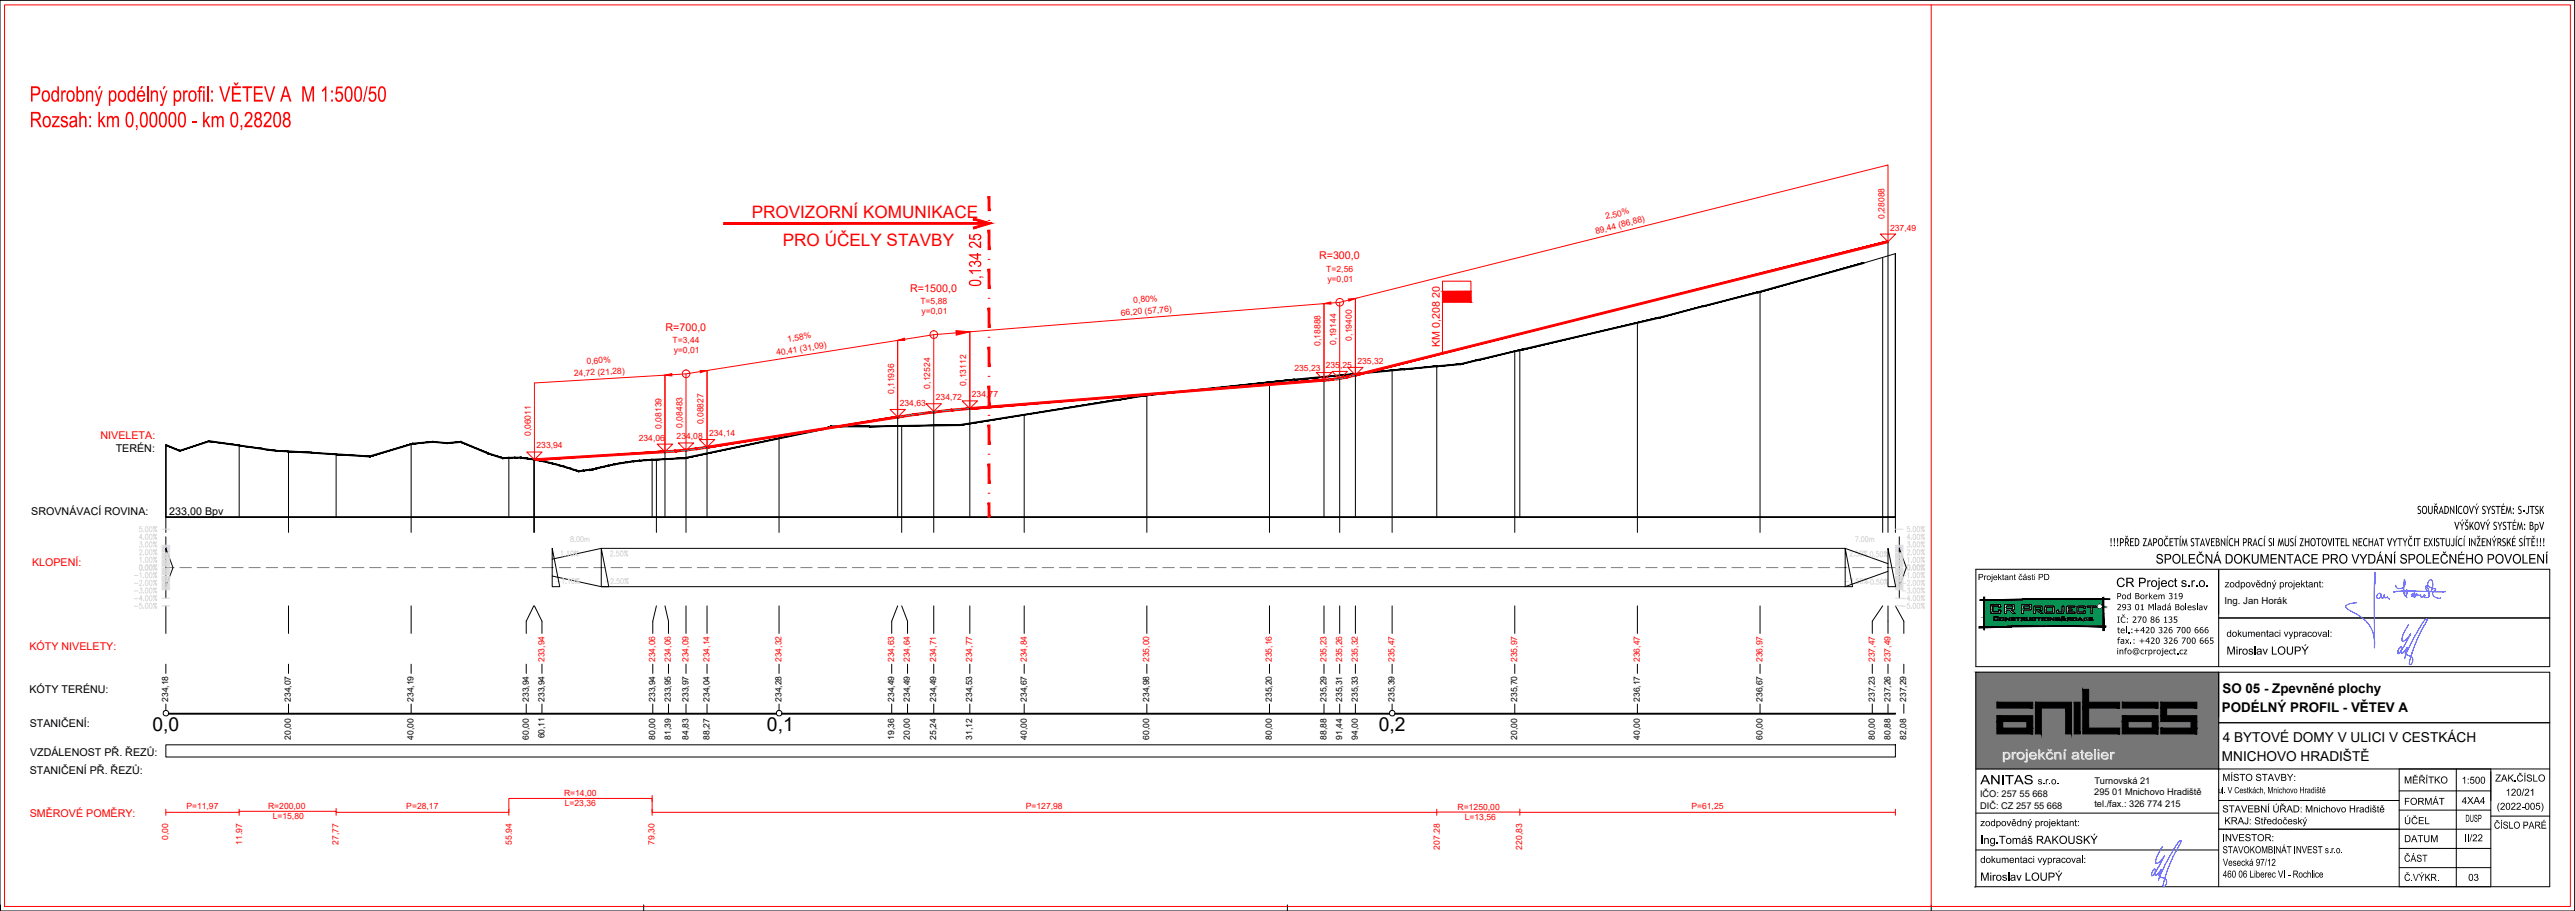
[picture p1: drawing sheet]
<svg xmlns="http://www.w3.org/2000/svg" width="840mm" height="297mm" viewBox="0 0 840 297" stroke-linecap="round" stroke-linejoin="round" font-family="sans-serif">
<defs><g id="words">
<g font-size="7.8" fill="#f00">
<text x="9.7" y="33.1">Podrobný podélný profil: VĚTEV A M 1:500/50</text>
<text x="9.7" y="41.5">Rozsah: km 0,00000 - km 0,28208</text>
</g>
<g font-size="6.3">
<text x="49.7" y="238.4">0,0</text>
<text x="250.2" y="238.4">0,1</text>
<text x="449.8" y="238.4">0,2</text>
</g>
<text font-size="6.2" fill="#f00" x="320" y="93.5" transform="rotate(-90 320 93.5)">0,134 25</text>
<g font-size="5.6" fill="#f00">
<text x="245.2" y="71">PROVIZORNÍ KOMUNIKACE</text>
<text x="255.4" y="80.1">PRO ÚČELY STAVBY</text>
</g>
<text font-size="5.1" fill="#dadada" x="653" y="247.6">projekční atelier</text>
<text font-size="4.9" x="703.2" y="183.8">SPOLEČNÁ DOKUMENTACE PRO VYDÁNÍ SPOLEČNÉHO POVOLE</text>
<g font-size="4.7">
<text x="690.3" y="191.4">CR Project s.r.o.</text>
<text x="646" y="255.7">ANITAS</text>
</g>
<g font-size="4.4">
<text x="725" y="226">SO 05 - Zpevněné plochy</text>
<text x="724.8" y="232.1">PODÉLNÝ PROFIL - VĚTEV A</text>
<text x="725" y="242">4 BYTOVÉ DOMY V ULICI V CESTKÁCH</text>
<text x="724.8" y="248.1">MNICHOVO HRADIŠTĚ</text>
</g>
<g font-size="4.2">
<text x="788.5" y="167.6">SOUŘADNICOVÝ SYSTÉM: S-JTSK</text>
<text x="800.6" y="172.7">VÝŠKOVÝ SYSTÉM: BpV</text>
<text x="688.1" y="178.1">!!!PŘED ZAPOČETÍM STAVEBNÍCH PRACÍ SI MUSÍ ZHOTOVITEL NECHAT VYTYČIT EXISTUJÍCÍ INŽENÝRSKÉ</text>
</g>
<g font-size="4.1">
<text x="726.3" y="213.4">Miroslav LOUPÝ</text>
<text x="646" y="275.2">Ing.Tomáš RAKOUSKÝ</text>
<text x="646" y="287.2">Miroslav LOUPÝ</text>
</g>
<g font-size="3.6">
<text x="725.7" y="191.5">zodpovědný projektant:</text>
<text x="726.3" y="207.6">dokumentaci vypracoval:</text>
<text x="664.7" y="255.7">s.r.o.</text>
<text x="724.9" y="254.6">MÍSTO STAVBY:</text>
<text x="784.2" y="255.5">MĚŘÍTKO</text>
<text x="802.9" y="255.5">1:500</text>
<text x="813.9" y="254.8">ZAK.ČÍSLO</text>
<text x="784.2" y="262.4">FORMÁT</text>
<text x="803.1" y="262.2">4XA4</text>
<text x="817.3" y="259.4">120/21</text>
<text x="646" y="269.4">zodpovědný projektant:</text>
<text x="724.9" y="264.9">STAVEBNÍ ÚŘAD: Mnichovo Hradiště</text>
<text x="725.6" y="268.8">KRAJ: Středočeský</text>
<text x="784.2" y="268.7">ÚČEL</text>
<text x="804.2" y="268">DUSP</text>
<text x="814.5" y="264">(2022-005)</text>
<text x="724.9" y="274.3">INVESTOR:</text>
<text x="784.2" y="274.6">DATUM</text>
<text x="803.8" y="274.3">II/22</text>
<text x="813.5" y="270.2">ČÍSLO PARÉ</text>
<text x="646" y="281.4">dokumentaci vypracoval:</text>
<text x="725" y="278.2">STAVOKOMBINÁT INVEST s.r.o.</text>
<text x="784.2" y="281">ČÁST</text>
<text x="725.1" y="282.3">Vesecká 97/12</text>
<text x="725.1" y="286.2">460 06 Liberec VI - Rochlice</text>
<text x="784.2" y="287.2">Č.VÝKR.</text>
<text x="805.1" y="287.2">03</text>
</g>
<g font-size="3.5" fill="#f00">
<text x="430.3" y="84.6">R=300,0</text>
<text x="296.9" y="95.2">R=1500,0</text>
<text x="217.1" y="107.9">R=700,0</text>
<text x="469.6" y="113.2" transform="rotate(-90 469.6 113.2)">KM 0,208 20</text>
<text x="32.8" y="143.3">NIVELETA:</text>
<text x="10.5" y="184.5">KLOPENÍ:</text>
<text x="9.6" y="212.1">KÓTY NIVELETY:</text>
<text x="9.7" y="266.4">SMĚROVÉ POMĚRY:</text>
</g>
<g font-size="3.5">
<text x="37.8" y="147.3">TERÉN:</text>
<text x="10.2" y="167.9">SROVNÁVACÍ ROVINA:</text>
<text x="55.2" y="167.9">233,00 Bpv</text>
<text x="9.6" y="226.1">KÓTY TERÉNU:</text>
<text x="9.7" y="237.1">STANIČENÍ:</text>
<text x="9.8" y="246.4">VZDÁLENOST PŘ. ŘEZŮ:</text>
<text x="9.7" y="252.4">STANIČENÍ PŘ. ŘEZŮ:</text>
</g>
<g font-size="3.3">
<text x="690.5" y="195.4">Pod Borkem 319</text>
<text x="690.5" y="199">293 01 Mladá Boleslav</text>
<text x="690.5" y="203.1">IČ: 270 86 135</text>
<text x="690.6" y="206.4">tel.:+420 326 700 666</text>
<text x="690.6" y="209.9">fax.: +420 326 700 665</text>
<text x="690.5" y="213.3">info@crproject.cz</text>
</g>
<g font-size="3.1">
<text x="645.2" y="189.1">Projektant části PD</text>
<text x="725.6" y="197">Ing. Jan Horák</text>
<text x="723.6" y="258.6">ul. V Cestkách, Mnichovo Hradiště</text>
</g>
<g font-size="3">
<text x="683.2" y="255.8">Turnovská 21</text>
<text x="645.9" y="259.8">IČO: 257 55 668</text>
<text x="645.9" y="263.9">DIČ: CZ 257 55 668</text>
<text x="683.1" y="259.4">295 01 Mnichovo Hradiště</text>
<text x="683.2" y="263">tel./fax.: 326 774 215</text>
</g>
<g font-size="2.8" fill="#f00">
<text x="524" y="71.5" transform="rotate(-14 524 71.5)">2,50%</text>
<text x="614.7" y="71.4" transform="rotate(-90 614.7 71.4)">0,28088</text>
<text x="520.6" y="76.3" transform="rotate(-14 520.6 76.3)">89,44 (86,88)</text>
<text x="616.5" y="75.2">237,49</text>
<text x="432.6" y="88.6">T=2,56</text>
<text x="433" y="91.9">y=0,01</text>
<text x="300.2" y="99.1">T=5,88</text>
<text x="369.8" y="98.8" transform="rotate(-5 369.8 98.8)">0,80%</text>
<text x="300.6" y="102.5">y=0,01</text>
<text x="365.7" y="102.9" transform="rotate(-5 365.7 102.9)">66,20 (57,76)</text>
<text x="219.4" y="111.9">T=3,44</text>
<text x="257" y="111.4" transform="rotate(-9 257 111.4)">1,58%</text>
<text x="430.7" y="112.8" transform="rotate(-90 430.7 112.8)">0,18888</text>
<text x="435.9" y="112.3" transform="rotate(-90 435.9 112.3)">0,19144</text>
<text x="441" y="111.1" transform="rotate(-90 441 111.1)">0,19400</text>
<text x="191.4" y="118.7" transform="rotate(-3 191.4 118.7)">0,60%</text>
<text x="219.8" y="115.3">y=0,01</text>
<text x="253.4" y="115.9" transform="rotate(-9 253.4 115.9)">40,41 (31,09)</text>
<text x="432.5" y="120">235,25</text>
<text x="442.8" y="118.6">235,32</text>
<text x="187.2" y="122.8" transform="rotate(-3 187.2 122.8)">24,72 (21,28)</text>
<text x="315.2" y="125.7" transform="rotate(-90 315.2 125.7)">0,13112</text>
<text x="422.2" y="121.1">235,23</text>
<text x="291.7" y="128.6" transform="rotate(-90 291.7 128.6)">0,11936</text>
<text x="303.4" y="126.7" transform="rotate(-90 303.4 126.7)">0,12524</text>
<text x="305.3" y="130.5">234,72</text>
<text x="317" y="129.6">234,77</text>
<text x="293.5" y="132.4">234,63</text>
<text x="173.2" y="142.2" transform="rotate(-90 173.2 142.2)">0,06011</text>
<text x="208.4" y="143.7">234,06</text>
<text x="215.7" y="139.9" transform="rotate(-90 215.7 139.9)">0,08139</text>
<text x="220.7" y="143.3">234,08</text>
<text x="222.6" y="139.5" transform="rotate(-90 222.6 139.5)">0,08483</text>
<text x="229.5" y="138.4" transform="rotate(-90 229.5 138.4)">0,08827</text>
<text x="231.3" y="142.2">234,14</text>
<text x="175" y="146.2">233,94</text>
<text x="177.6" y="215.9" transform="rotate(-90 177.6 215.9)">233,94</text>
<text x="213.7" y="215.9" transform="rotate(-90 213.7 215.9)">234,06</text>
<text x="218.9" y="215.9" transform="rotate(-90 218.9 215.9)">234,06</text>
<text x="224.6" y="215.9" transform="rotate(-90 224.6 215.9)">234,09</text>
<text x="231.4" y="215.9" transform="rotate(-90 231.4 215.9)">234,14</text>
<text x="254.9" y="215.9" transform="rotate(-90 254.9 215.9)">234,32</text>
<text x="291.7" y="215.9" transform="rotate(-90 291.7 215.9)">234,63</text>
<text x="296.8" y="215.9" transform="rotate(-90 296.8 215.9)">234,64</text>
<text x="305.4" y="215.9" transform="rotate(-90 305.4 215.9)">234,71</text>
<text x="317.2" y="215.9" transform="rotate(-90 317.2 215.9)">234,77</text>
<text x="334.9" y="215.9" transform="rotate(-90 334.9 215.9)">234,84</text>
<text x="374.9" y="215.9" transform="rotate(-90 374.9 215.9)">235,00</text>
<text x="414.9" y="215.9" transform="rotate(-90 414.9 215.9)">235,16</text>
<text x="432.7" y="215.9" transform="rotate(-90 432.7 215.9)">235,23</text>
<text x="437.8" y="215.9" transform="rotate(-90 437.8 215.9)">235,26</text>
<text x="442.9" y="215.9" transform="rotate(-90 442.9 215.9)">235,32</text>
<text x="454.9" y="215.9" transform="rotate(-90 454.9 215.9)">235,47</text>
<text x="494.9" y="215.9" transform="rotate(-90 494.9 215.9)">235,97</text>
<text x="534.9" y="215.9" transform="rotate(-90 534.9 215.9)">236,47</text>
<text x="574.9" y="215.9" transform="rotate(-90 574.9 215.9)">236,97</text>
<text x="611.5" y="215.9" transform="rotate(-90 611.5 215.9)">237,47</text>
<text x="616.7" y="215.9" transform="rotate(-90 616.7 215.9)">237,49</text>
<text x="60.8" y="263.6">P=11,97</text>
<text x="87.5" y="263.8">R=200,00</text>
<text x="132.5" y="263.6">P=28,17</text>
<text x="184" y="259.5">R=14,00</text>
<text x="184.2" y="262.8">L=23,36</text>
<text x="334.6" y="263.6">P=127,98</text>
<text x="551.7" y="263.6">P=61,25</text>
<text x="89" y="267.2">L=15,80</text>
<text x="475.5" y="264.1">R=1250,00</text>
<text x="477.8" y="267.5">L=13,56</text>
<text x="54.9" y="273.9" transform="rotate(-90 54.9 273.9)">0,00</text>
<text x="79" y="275.4" transform="rotate(-90 79 275.4)">11.97</text>
<text x="110.4" y="275.4" transform="rotate(-90 110.4 275.4)">27,77</text>
<text x="167" y="275.4" transform="rotate(-90 167 275.4)">55.94</text>
<text x="213.5" y="275.4" transform="rotate(-90 213.5 275.4)">79,30</text>
<text x="469.6" y="277" transform="rotate(-90 469.6 277)">207.28</text>
<text x="496.6" y="277" transform="rotate(-90 496.6 277)">220,83</text>
</g>
<g font-size="2.8">
<text x="54.9" y="228.9" transform="rotate(-90 54.9 228.9)">234,18</text>
<text x="94.9" y="228.9" transform="rotate(-90 94.9 228.9)">234,07</text>
<text x="134.9" y="228.9" transform="rotate(-90 134.9 228.9)">234,19</text>
<text x="172.5" y="228.9" transform="rotate(-90 172.5 228.9)">233,94</text>
<text x="177.6" y="228.9" transform="rotate(-90 177.6 228.9)">233,94</text>
<text x="213.7" y="228.9" transform="rotate(-90 213.7 228.9)">233,94</text>
<text x="218.9" y="228.9" transform="rotate(-90 218.9 228.9)">233,95</text>
<text x="224.6" y="228.9" transform="rotate(-90 224.6 228.9)">233,97</text>
<text x="231.4" y="228.9" transform="rotate(-90 231.4 228.9)">234,04</text>
<text x="254.9" y="228.9" transform="rotate(-90 254.9 228.9)">234,28</text>
<text x="291.7" y="228.9" transform="rotate(-90 291.7 228.9)">234,49</text>
<text x="296.8" y="228.9" transform="rotate(-90 296.8 228.9)">234,49</text>
<text x="305.4" y="228.9" transform="rotate(-90 305.4 228.9)">234,49</text>
<text x="317.2" y="228.9" transform="rotate(-90 317.2 228.9)">234,53</text>
<text x="334.9" y="228.9" transform="rotate(-90 334.9 228.9)">234,67</text>
<text x="374.9" y="228.9" transform="rotate(-90 374.9 228.9)">234,98</text>
<text x="414.9" y="228.9" transform="rotate(-90 414.9 228.9)">235,20</text>
<text x="432.7" y="228.9" transform="rotate(-90 432.7 228.9)">235,29</text>
<text x="437.8" y="228.9" transform="rotate(-90 437.8 228.9)">235,31</text>
<text x="442.9" y="228.9" transform="rotate(-90 442.9 228.9)">235,33</text>
<text x="454.9" y="228.9" transform="rotate(-90 454.9 228.9)">235,39</text>
<text x="494.9" y="228.9" transform="rotate(-90 494.9 228.9)">235,70</text>
<text x="534.9" y="228.9" transform="rotate(-90 534.9 228.9)">236,17</text>
<text x="574.9" y="228.9" transform="rotate(-90 574.9 228.9)">236,67</text>
<text x="611.5" y="228.9" transform="rotate(-90 611.5 228.9)">237,23</text>
<text x="616.7" y="228.9" transform="rotate(-90 616.7 228.9)">237,26</text>
<text x="621.8" y="228.9" transform="rotate(-90 621.8 228.9)">237,29</text>
<text x="94.9" y="241.2" transform="rotate(-90 94.9 241.2)">20,00</text>
<text x="134.9" y="241.2" transform="rotate(-90 134.9 241.2)">40,00</text>
<text x="172.5" y="241.2" transform="rotate(-90 172.5 241.2)">60,00</text>
<text x="177.6" y="240.8" transform="rotate(-90 177.6 240.8)">60,11</text>
<text x="213.7" y="241.2" transform="rotate(-90 213.7 241.2)">80,00</text>
<text x="218.9" y="241.2" transform="rotate(-90 218.9 241.2)">81,39</text>
<text x="224.6" y="241.2" transform="rotate(-90 224.6 241.2)">84,83</text>
<text x="231.4" y="241.2" transform="rotate(-90 231.4 241.2)">88,27</text>
<text x="291.7" y="241.2" transform="rotate(-90 291.7 241.2)">19,36</text>
<text x="296.8" y="241.2" transform="rotate(-90 296.8 241.2)">20,00</text>
<text x="305.4" y="241.2" transform="rotate(-90 305.4 241.2)">25,24</text>
<text x="317.2" y="241.2" transform="rotate(-90 317.2 241.2)">31,12</text>
<text x="334.9" y="241.2" transform="rotate(-90 334.9 241.2)">40,00</text>
<text x="374.9" y="241.2" transform="rotate(-90 374.9 241.2)">60,00</text>
<text x="414.9" y="241.2" transform="rotate(-90 414.9 241.2)">80,00</text>
<text x="432.7" y="241.2" transform="rotate(-90 432.7 241.2)">88,88</text>
<text x="437.8" y="241.2" transform="rotate(-90 437.8 241.2)">91,44</text>
<text x="442.9" y="241.2" transform="rotate(-90 442.9 241.2)">94,00</text>
<text x="494.9" y="241.2" transform="rotate(-90 494.9 241.2)">20,00</text>
<text x="534.9" y="241.2" transform="rotate(-90 534.9 241.2)">40,00</text>
<text x="574.9" y="241.2" transform="rotate(-90 574.9 241.2)">60,00</text>
<text x="611.5" y="241.2" transform="rotate(-90 611.5 241.2)">80,00</text>
<text x="616.7" y="241.2" transform="rotate(-90 616.7 241.2)">80,88</text>
<text x="621.8" y="241.2" transform="rotate(-90 621.8 241.2)">82,08</text>
</g>
</g></defs>
<!-- layer: C3D-PROFIL-TEREN -->
<path d="M54.1 144.9v.3l4.5 1.6zM54.1 145.2l4.5 1.6-.1 .3zM58.6 146.8l-.1 .3 9.8-3.4zM58.5 147.1l9.8-3.4v.3zM68.3 143.7v.3l9.8 1.1zM68.3 144l9.8 1.1-.1 .3zM78.1 145.1l-.1 .3 8 .8zM78 145.4l8 .8-.1 .3zM86 146.2l-.1 .3 4.1 .3zM85.9 146.5l4.1 .3-.1 .3zM90 146.8l-.1 .3 4-.1zM89.9 147.1l4-.1-.1 .3zM93.9 147l-.1 .3 7.9 .2zM93.8 147.3l7.9 .2v.3zM101.7 147.5v.3l7.9 .2zM101.7 147.8l7.9 .2v.3zM109.6 148v.3l11 .4zM109.6 148.3l11 .4v.3zM120.6 148.7v.3l14.1-4.5zM120.6 149l14.1-4.5v.3zM134.7 144.5v.3l6.5-.9zM134.7 144.8l6.5-.9v.3zM141.2 143.9v.3l4.6 .1zM141.2 144.2l4.6 .1v.3zM145.8 144.3v.3l4.6-.7zM145.8 144.6l4.6-.7-.1 .4zM150.4 143.9l-.1 .4 8.9 3.3zM150.3 144.3l8.9 3.3-.2 .3zM159.2 147.6l-.2 .3 5 1.3zM159 147.9l5 1.3v.3zM164 149.2v.3l2-.4zM164 149.5l2-.4v.3zM166 149.1v.3l2-.3zM166 149.4l2-.3v.3zM168 149.1v.3l1.8-.3zM168 149.4l1.8-.3v.3zM169.8 149.1v.3l.3-.3zM170.1 149.1v.3h-.3zM170.1 149.1v.3h2zM170.1 149.4h2l-.1 .3zM172.1 149.4l-.1 .3h2.2zM172 149.7h2.2l-.1 .3zM174.2 149.7l-.1 .3 2.1 .1zM174.1 150l2.1 .1-.1 .3zM176.2 150.1l-.1 .3 2.1 .1zM176.1 150.4l2.1 .1-.1 .3zM178.2 150.5l-.1 .3 2.2 .2zM178.1 150.8l2.2 .2-.1 .3zM180.3 151l-.1 .3 2.1 .2zM180.2 151.3l2.1 .2-.1 .3zM182.3 151.5l-.1 .3 2.1 .3zM182.2 151.8l2.1 .3-.1 .3zM184.3 152.1l-.1 .3 2.2 .3zM184.2 152.4l2.2 .3-.1 .3zM186.4 152.7l-.1 .3 2.1 .4zM186.3 153l2.1 .4-.1 .3zM188.4 153.4l-.1 .3 .5-.2zM188.3 153.7l.5-.2v.3zM188.8 153.5v.3l1.5-.5zM188.8 153.8l1.5-.5 .1 .3zM190.3 153.3l.1 .3 2-.6zM190.4 153.6l2-.6v.3zM192.4 153v.3l.9-.4zM192.4 153.3l.9-.4v.3zM193.3 152.9v.3l1.1-.6zM193.3 153.2l1.1-.6 .1 .3zM194.4 152.6l.1 .3 1.9-.8zM194.5 152.9l1.9-.8 .1 .3zM196.4 152.1l.1 .3 2-.7zM196.5 152.4l2-.7v.3zM198.5 151.7v.3l2-.8zM198.5 152l2-.8v.3zM200.5 151.2v.3l2-.6zM200.5 151.5l2-.6 .1 .3zM202.5 150.9l.1 .3 2-.6zM202.6 151.2l2-.6v.3zM204.6 150.6v.3l2-.6zM204.6 150.9l2-.6v.3zM206.6 150.3v.3l2-.5zM206.6 150.6l2-.5 .1 .3zM208.6 150.1l.1 .3 2-.5zM208.7 150.4l2-.5v.3zM210.7 149.9v.3l2-.4zM210.7 150.2l2-.4v.3zM212.7 149.8v.3l10.4-.8zM212.7 150.1l10.4-.8v.2zM223.1 149.3v.2l45.3-9.7zM223.1 149.5l45.3-9.7v.3zM268.4 139.8v.3l2.7-1.2zM268.4 140.1l2.7-1.2 .1 .3zM271.1 138.9l.1 .3 12.4-.3zM271.2 139.2l12.4-.3v.3zM283.6 138.9v.3l29.3-.7zM283.6 139.2l29.3-.7v.3zM312.9 138.5v.3l51.2-8.5zM312.9 138.8l51.2-8.5v.3zM364.1 130.3v.3l8.6-1.7zM364.1 130.6l8.6-1.7v.3zM372.7 128.9v.3l6-1zM372.7 129.2l6-1 .1 .3zM378.7 128.2l.1 .3 43.4-4.9zM378.8 128.5l43.4-4.9 .1 .3zM422.2 123.6l.1 .3 35.7-3.6zM422.3 123.9l35.7-3.6v.3zM458 120.3v.3l10.7-1.3zM458 120.6l10.7-1.3v.3zM468.7 119.3v.3l7.6-1zM468.7 119.6l7.6-1 .1 .3zM476.3 118.6l.1 .3 5.8-1.7zM476.4 118.9l5.8-1.7 .1 .3zM482.2 117.2l.1 .3 13.5-3.5zM482.3 117.5l13.5-3.5v.3zM495.8 114v.3l.8-.5zM495.8 114.3l.8-.5 .1 .3zM496.6 113.8l.1 .3 44.3-10.6zM496.7 114.1l44.3-10.6 .1 .3zM541 103.5l.1 .3 14.4-4.1zM541.1 103.8l14.4-4.1 .1 .3zM555.5 99.7l.1 .3 17.7-4.8zM555.6 100l17.7-4.8 .1 .3zM573.3 95.2l.1 .3 34.5-9.9zM573.4 95.5l34.5-9.9 .1 .3z" fill="#000" stroke="#000" stroke-width=".33"/>
<path d="M618.3 82.7l-10.3 3.1" fill="none" stroke="#000" stroke-width=".33"/>
<!-- layer: C3D-ZOBPROF-RASTR-VERHL -->
<path d="M618.3 82.7v85.9M454.1 120.8v47.8M54.1 145.1v23.5M254.1 142.9v25.7" fill="none" stroke="#000" stroke-width=".33"/>
<!-- layer: C3D-ZOBPROF-RASTR-HORGEOM -->
<path d="M618.3 82.7v85.9M468.7 119.5v49.1M495.8 114.2v54.4M54.1 145.1v23.5M78 145.2v23.4M109.6 148.1v20.5M166 149.3v19.3M212.7 149.9v18.7" fill="none" stroke="#000" stroke-width=".33"/>
<!-- layer: C3D-ZOBPROF-RASTR-VERVEDL -->
<path d="M574.1 95.2v73.4M614.1 83.9v84.7M494.1 114.5v54.1M534.1 105.3v63.3M294.1 138.9v29.7M334.1 135.2v33.4M374.1 128.9v39.7M414.1 124.7v43.9M94.1 147.2v21.4M134.1 144.9v23.7M174.1 149.8v18.8M214.1 149.8v18.8" fill="none" stroke="#000" stroke-width=".33"/>
<!-- layer: C3D-ZOBPROF-SROV-ROVINA -->
<path d="M618.3 168.6h-564.2h564.2" fill="none" stroke="#000" stroke-width=".33"/>
<!-- layer: C3D-ZOBPROF-PROUZEK-POPIS -->
<g fill="none" stroke="#000" stroke-width=".33">
<path d="M54.1 232.6h564.2v.3h-564.2zM54.1 242.9h564.2v3.9h-564.2z"/>
<circle cx="54.1" cy="232.5" r=".91"/>
<circle cx="254.1" cy="232.5" r=".91"/>
<circle cx="454.1" cy="232.5" r=".91"/>
</g>
<!-- layer: C3D-ZOBPROF-PROUZEK-NAVRH -->
<path d="M212.7 259.4v2M54.1 264.9h23.9v-.4h31.6v.4h56.4v-4.6h46.7v4.6h405.6M54.1 263.8v2M78 263.8v2M109.6 263.6v2.2M166 263.8v2M212.7 263.8v2M468.7 263.8v2M495.8 263.8v2M618.3 263.8v2" fill="none" stroke="#f00" stroke-width=".33"/>
<!-- layer: C3D-PROFIL-POPIS -->
<g fill="none" stroke="#000" stroke-width=".33">
<path d="M615.9 78.8v89.8M618.3 82.7v85.9M292.8 136v32.6M304.6 134.1v34.5M316.4 133.2v35.4M431.9 124v44.6M437 123.6v45M442.1 122.3v46.3M54.1 145.1v23.5M174.3 149.9v18.7M216.9 147.3v21.3M223.8 146.9v21.7"/>
<path d="M230.6 145.8v22.8"/>
</g>
<!-- layer: C3D-ZOBPROF-PROUZEK-TEREN -->
<g fill="none" stroke="#000" stroke-width=".33">
<path d="M54.1 168.6v5M54.1 175v5M94.1 168.6v5M134.1 168.6v5M174.1 168.6v5M174.3 168.6v5M214.1 168.6v5M223.8 168.6v5M254.1 168.6v5M294.1 168.6v5M304.6 168.6v5M334.1 168.6v5"/>
<path d="M374.1 168.6v5M414.1 168.6v5M437 168.6v5M454.1 168.6v5M494.1 168.6v5M534.1 168.6v5M574.1 168.6v5M614.1 168.6v5M615.9 168.6v5M618.3 168.6v5M619.5 175v5M54.1 190.1v5"/>
<path d="M54.1 197.6v8.9M94.1 197.6v8.9M134.1 197.6v8.9M174.1 197.6l-2.4 5v3.9M174.3 197.6l2.5 5v3.9M214.1 197.6l-1.2 5v3.9M216.9 197.6l1.2 5v3.9M223.8 197.6v8.9M230.6 197.6v8.9M254.1 197.6v8.9M292.8 197.6l-1.9 5v3.9M294.1 197.6l1.9 5v3.9"/>
<path d="M304.6 197.6v8.9M316.4 197.6v8.9M334.1 197.6v8.9M374.1 197.6v8.9M414.1 197.6v8.9M431.9 197.6v8.9M437 197.6v8.9M442.1 197.6v8.9M454.1 197.6v8.9M494.1 197.6v8.9M534.1 197.6v8.9M574.1 197.6v8.9"/>
<path d="M614.1 197.6l-3.4 5v3.9M615.9 197.6v8.9M618.3 197.6l2.7 5v3.9M619.5 190.1v5M54.1 216.6v3M94.1 216.6v3M134.1 216.6v3M171.7 216.6v3M176.8 216.6v3M212.9 216.6v3M218.1 216.6v3M223.8 216.6v3"/>
<path d="M230.6 216.6v3M254.1 216.6v3M290.9 216.6v3M296 216.6v3M304.6 216.6v3M316.4 216.6v3M334.1 216.6v3M374.1 216.6v3M414.1 216.6v3M431.9 216.6v3M437 216.6v3M442.1 216.6v3"/>
<path d="M454.1 216.6v3M494.1 216.6v3M534.1 216.6v3M574.1 216.6v3M610.7 216.6v3M615.9 216.6v3M621 216.6v3M54.1 229.6v3M94.1 229.6v3M134.1 229.6v3M171.7 229.6v3M176.8 229.6v3"/>
<path d="M212.9 229.6v3M218.1 229.6v3M223.8 229.6v3M230.6 229.6v3M254.1 229.6v3M290.9 229.6v3M296 229.6v3M304.6 229.6v3M316.4 229.6v3M334.1 229.6v3M374.1 229.6v3M414.1 229.6v3"/>
<path d="M431.9 229.6v3M437 229.6v3M442.1 229.6v3M454.1 229.6v3M494.1 229.6v3M534.1 229.6v3M574.1 229.6v3M610.7 229.6v3M615.9 229.6v3M621 229.6v3"/>
</g>
<!-- layer: C3D-ZOBPROF-PROUZEK-POPIS -->
<g fill="#fff" stroke="#fff" stroke-width=".33">
<path d="M53.5 231.8v1.5l1.2-1.5zM54.7 231.8v1.5h-1.2z"/>
<path d="M253.4 231.8v1.5l1.4-1.5zM254.8 231.8v1.5h-1.4z"/>
<path d="M453.5 231.8v1.5l1.3-1.5zM454.8 231.8v1.5h-1.3z"/>
</g>
<!-- layer: C3D-PROFIL-NIVELETA -->
<path d="M174.3 149.6v.6l42.6-3.2zM174.3 150.2l42.6-3.2v.6zM216.9 147v.6l3.4-.8zM216.9 147.6l3.4-.8v.6zM220.3 146.8v.6l3.4-.9zM220.3 147.4l3.4-.9 .1 .6zM223.7 146.5l.1 .6 3.4-1.1zM223.8 147.1l3.4-1.1v.6zM227.2 146v.6l3.4-1.1zM227.2 146.6l3.4-1.1 .1 .6zM230.6 145.5l.1 .6 62.1-10.4zM230.7 146.1l62.1-10.4 .1 .6zM292.8 135.7l.1 .6 5.8-1.5zM292.9 136.3l5.8-1.5v.6zM298.7 134.8v.6l5.8-1.3zM298.7 135.4l5.8-1.3 .1 .5zM304.5 134.1l.1 .5 5.8-1.2zM304.6 134.6l5.8-1.2 .1 .6zM310.4 133.4l.1 .6 5.8-1.1zM310.5 134l5.8-1.1 .1 .6zM316.3 132.9l.1 .6 115.4-9.8zM316.4 133.5l115.4-9.8 .1 .6zM431.8 123.7l.1 .6 2.5-.9zM431.9 124.3l2.5-.9 .1 .6zM434.4 123.4l.1 .6 2.5-.9zM434.5 124l2.5-.9v.6zM437 123.1v.6l2.5-1.1zM437 123.7l2.5-1.1 .1 .6zM439.5 122.6l.1 .6 2.4-1.2zM439.6 123.2l2.4-1.2 .2 .6zM442 122l.2 .6 173.6-44.1zM442.2 122.6l173.6-44.1 .1 .6z" fill="#f00" stroke="#f00" stroke-width=".33"/>
<!-- layer: C3D-PROFIL-POPIS-NIVELETA -->
<g fill="none" stroke="#f00" stroke-width=".33">
<path d="M322.3 71.9h.6M613.4 76.3h5l-2.5 2.5zM615.9 78.8v-25l-173.8 43.5M322.3 97.3h.6M437 98.6v25M442.1 97.3l-5.1 1.3-5.1 .4v25M442.1 97.3v25M304.6 109.1v25M316.4 108.2l-11.8 .9-11.8 1.9v25M316.4 108.2l115.5-9.2v25M316.4 108.2v25M322.3 110h.6"/>
<path d="M439.6 119.8h5l-2.5 2.5zM223.8 121.9v25M230.6 120.8l-6.8 1.1-6.9 .4v25M230.6 120.8l62.2-9.8v25M230.6 120.8v25M290.3 133.5h5l-2.5 2.5zM302.1 131.6h5l-2.5 2.5zM313.9 130.7h5l-2.5 2.5zM322.3 135.4h.6M322.3 122.7h.6M429.4 121.5h5l-2.5 2.5zM434.5 121.1h5l-2.5 2.5z"/>
<path d="M171.8 147.4h5l-2.5 2.5zM214.4 144.8h5l-2.5 2.5zM216.9 147.3v-25l-42.6 2.6v25M221.3 144.4h5l-2.5 2.5zM228.1 143.3h5l-2.5 2.5zM322.3 148.1h.6M322.3 160.8h.6"/>
<circle cx="437" cy="98.6" r="1.25"/>
<circle cx="304.6" cy="109.1" r="1.25"/>
<circle cx="223.8" cy="121.9" r="1.25"/>
</g>
<g fill="#f00" stroke="#f00" stroke-width=".33">
<path d="M216.9 122.3l2.2-.5 .1 .8z"/>
<path d="M228.4 120.8h2.2l-2.1 .7z"/>
<path d="M431.9 99l2.2-.5 .1 .7z"/>
<path d="M439.8 97.5l2.3-.2-2.1 .9z"/>
<path d="M292.8 111l2.2-.7 .1 .7z"/>
<path d="M311.8 107.8l4.6 .4-4.5 1.1z"/>
<path d="M322.3 164v4.6h.6zM322.3 164h.6v4.6z"/>
<path d="M322.3 151.3v6.3h.6zM322.3 151.3h.6v6.3z"/>
<path d="M322.3 138.6v6.3h.6zM322.3 138.6h.6v6.3z"/>
<path d="M322.3 125.9v6.3h.6zM322.3 125.9h.6v6.3z"/>
<path d="M322.3 113.2v6.3h.6zM322.3 113.2h.6v6.3z"/>
<path d="M322.3 100.4v6.4h.6zM322.3 100.4h.6v6.4z"/>
<path d="M322.3 64.1v4.6h.6zM322.3 64.1h.6v4.6z"/>
<path d="M236.1 73.1h86.5v-.6zM236.1 72.5h86.5l-86.5 .6z"/>
<path d="M317.5 74.1l.1 .5 4-1.8zM317.6 74.6l4-1.8h2.1zM317.5 71.7l4.1 1.1h2.1zM317.6 71.1l6.1 1.7-6.2-1.1z"/>
</g>
<g fill="none" stroke="#767676" stroke-width=".33">
<path d="M294.4 135.7l-1.6 .3M298.1 135.2l-2.5 .3M301.8 134.6l-2.5 .4M306.1 134l-3.1 .4M309.8 133.7l-2.5 .2M313.6 133.4l-2.5 .2M316.4 133.2l-1.6 .1M433.8 123.9l-1.9 .1M439 123.1l-2 .5-1.9 .1M442.1 122.3l-1.9 .5M219.7 147.1l-2.8 .2M226.6 146.5l-5.7 .6"/>
<path d="M230.6 145.8l-2.8 .5"/>
</g>
<!-- layer: Klopeni -->
<g fill="none" stroke="#808080" stroke-width=".33">
<path d="M54.1 185.1h2.7M58.7 185.1h3.7M64.3 185.1h3.8M69.9 185.1h3.8M75.6 185.1h3.7M81.2 185.1h3.7M86.8 185.1h3.8M92.4 185.1h3.8M98 185.1h3.8M103.7 185.1h3.7M109.3 185.1h3.8M114.9 185.1h3.8"/>
<path d="M120.6 185.1h3.7M126.2 185.1h3.7M131.8 185.1h3.8M137.5 185.1h3.7M143 185.1h3.8M148.7 185.1h3.7M154.3 185.1h3.8M159.9 185.1h3.8M165.6 185.1h3.7M171.2 185.1h3.7M176.8 185.1h3.8M182.5 185.1h3.7"/>
<path d="M188 185.1h3.8M193.7 185.1h3.7M199.3 185.1h3.8M204.9 185.1h3.8M210.6 185.1h3.7M216.2 185.1h3.7M221.8 185.1h3.8M227.5 185.1h3.7M233 185.1h3.8M238.7 185.1h3.7M244.3 185.1h3.8M249.9 185.1h3.8"/>
<path d="M255.6 185.1h3.7M261.2 185.1h3.7M266.8 185.1h3.8M272.5 185.1h3.7M278 185.1h3.8M283.7 185.1h3.7M289.3 185.1h3.8M294.9 185.1h3.8M300.6 185.1h3.7M306.2 185.1h3.7M311.8 185.1h3.8M317.5 185.1h3.7"/>
<path d="M323.1 185.1h3.7M328.7 185.1h3.7M334.3 185.1h3.8M339.9 185.1h3.8M345.6 185.1h3.7M351.2 185.1h3.7M356.8 185.1h3.8M362.5 185.1h3.7M368.1 185.1h3.7M373.7 185.1h3.7M379.3 185.1h3.8M384.9 185.1h3.8"/>
<path d="M390.6 185.1h3.7M396.2 185.1h3.8M401.8 185.1h3.8M407.5 185.1h3.7M413.1 185.1h3.7M418.7 185.1h3.7M424.3 185.1h3.8M429.9 185.1h3.8M435.6 185.1h3.7M441.2 185.1h3.8M446.8 185.1h3.8M452.5 185.1h3.7"/>
<path d="M458.1 185.1h3.7M463.7 185.1h3.7M469.3 185.1h3.8M474.9 185.1h3.8M480.6 185.1h3.7M486.2 185.1h3.8M491.8 185.1h3.8M497.5 185.1h3.7M503.1 185.1h3.7M508.7 185.1h3.7M514.3 185.1h3.8M519.9 185.1h3.8"/>
<path d="M525.6 185.1h3.7M531.2 185.1h3.8M536.8 185.1h3.8M542.5 185.1h3.7M548.1 185.1h3.7M553.7 185.1h3.7M559.3 185.1h3.8M564.9 185.1h3.8M570.6 185.1h3.7M576.2 185.1h3.8M581.8 185.1h3.8M587.5 185.1h3.7"/>
<path d="M593.1 185.1h3.7M598.7 185.1h3.7M604.3 185.1h3.8M609.9 185.1h3.8M615.6 185.1h2.7"/>
</g>
<!-- layer: C3D-TRASA-SCHEMA-KLOPENI -->
<g fill="none" stroke="#dcdcdc" stroke-width=".33">
<path d="M45.5 179.6l.1-.3a.46 .46 0 0 1 .7 .1 .46 .46 0 0 1-.2 .7l-.6 .8h.9M45.6 176.7h.7l-.4 .7a.5 .5 0 0 1 .4 .7 .5 .5 0 0 1-.8 0M46.2 171.7h-.6l-.1 .7a.51 .51 0 0 1 .7 0 .51 .51 0 0 1 0 .8 .51 .51 0 0 1-.7-.1M46.4 175.3h-.9l.6-1.1v1.7M46.9 173.3h.1M46.9 178.3h.1M46.9 175.8h.1M47.6 179.3a.86 .86 0 0 1 .8 .7 .86 .86 0 0 1-.5 .9l-.4-.3zM47.6 176.8a.83 .83 0 0 1 .8 .6 .83 .83 0 0 1-.5 1l-.4-.3zM47.6 174.3a.83 .83 0 0 1 .8 .6 .83 .83 0 0 1-.5 1l-.4-.3zM47.6 171.8a.83 .83 0 0 1 .8 .6 .83 .83 0 0 1-.5 1l-.4-.3zM48.9 179.3a.85 .85 0 0 1 .9 .7 .85 .85 0 0 1-.6 .9l-.3-.1-.2-.6z"/>
<path d="M48.9 176.8a.83 .83 0 0 1 .8 .6 .83 .83 0 0 1-.5 1l-.3-.1-.2-.6zM48.9 174.3a.83 .83 0 0 1 .8 .6 .83 .83 0 0 1-.5 1l-.3-.1-.2-.6zM48.9 171.8a.83 .83 0 0 1 .8 .6 .83 .83 0 0 1-.5 1l-.3-.1-.2-.6zM50.3 179.2l.2 .3-.4 .3 .1-.6 .4 .2 .5-.2-1.1 1.7M50.3 176.7l.2 .3-.4 .3 .1-.6 .4 .2 .5-.2-1.1 1.7M50.3 174.2l.2 .3-.4 .3 .1-.6 .4 .2 .5-.2-1.1 1.7M50.3 171.7l.2 .3-.4 .3 .1-.6 .4 .2 .5-.2-1.1 1.7M52.8 177.8h2.6M52.8 178h2.6M52.8 178.3h2.6M52.8 178.5h2.6M52.8 178.8h2.6"/>
<path d="M52.8 179.1h2.6M52.8 179.3h2.6M52.8 179.6h2.6M52.8 179.8h2.6M52.8 172.5h2.6M183.1 179.9l.3-.3v1.7M185 179.9l.3-.3v1.7M186.3 175v.5a.69 .69 0 0 1 .6 .3 .69 .69 0 0 1 0 .8 .51 .51 0 0 1-.7-.2 .51 .51 0 0 1 .3-.7l.4-.2v-.5zM186.3 179.7l.2-.1a.95 .95 0 0 1 0 1.7l-.3-.3zM187.6 176.5h.1M187.7 179.6l.2 .3-.4 .3-.1-.3 .2-.3 .5 .2 .5-.2-1.2 1.7M188.3 175a.83 .83 0 0 1 .8 .7 .83 .83 0 0 1-.5 .9h-.3l-.2-.7z"/>
<path d="M189.6 175l.2-.1a1.02 1.02 0 0 1 .1 1.7l-.5-.3zM190.8 175.8l.3-.3 .3 .1 .1 1M190.8 175.5v1.1M191.5 175.8l.3-.3 .3 .1 .1 1M201.8 179.6h-.6l-.1 .8a.5 .5 0 0 1 .7 0 .5 .5 0 0 1 0 .7 .5 .5 0 0 1-.8-.1M202.5 179.7l.2-.1a.92 .92 0 0 1 .6 .9 .92 .92 0 0 1-.6 .8l-.4-.7zM203.9 179.6l.2 .3-.3 .3v-.6l.5 .2 .5-.2-1.2 1.7M605.2 174.9h.9l-.6 1.7M606.1 179.6h-.6l-.1 .8a.51 .51 0 0 1 .7 0 .51 .51 0 0 1-.1 .8 .51 .51 0 0 1-.7-.2M606.6 176.5h.1M606.8 179.7l.2-.1a.95 .95 0 0 1 0 1.7l-.4-.7zM607.4 175a.83 .83 0 0 1 .8 .7 .83 .83 0 0 1-.5 .9l-.5-.3z"/>
<path d="M608.2 179.6l.1 .5-.3 .1 .1-.6 .4 .2 .5-.2-1.1 1.7M608.6 175l.2-.1a1.02 1.02 0 0 1 .2 1.7l-.5-.3zM609.8 175.8l.4-.3 .2 .1 .1 1M609.8 175.5v1.1M610.2 179.9h.2a.95 .95 0 0 1 0 1.7l-.4-.8zM610.5 175.8l.3-.3 .4 .1 .1 1M612.8 179.9h-.7v.7a.51 .51 0 0 1 .7 0 .51 .51 0 0 1-.1 .8 .51 .51 0 0 1-.7-.2M613.5 179.9h.2a.95 .95 0 0 1 0 1.7l-.4-.8zM614.9 179.9l.1 .4-.3 .1 .1-.5 .4 .1 .5-.1-1.1 1.7M618.3 177.8h2.5M618.3 178h2.5M618.3 178.3h2.5"/>
<path d="M618.3 178.5h2.5M618.3 178.8h2.5M618.3 179.1h2.5M618.3 179.3h2.5M618.3 179.6h2.5M618.3 179.8h2.5M618.3 172.5h2.5M622.1 179.6l.2-.3a.46 .46 0 0 1 .6 .1 .46 .46 0 0 1-.2 .7l-.6 .8h.9M622.2 176.7h.7l-.3 .7a.5 .5 0 0 1 .4 .7 .5 .5 0 0 1-.9 0M622.9 171.7h-.7l-.1 .7a.51 .51 0 0 1 .8 0 .51 .51 0 0 1-.1 .8 .51 .51 0 0 1-.7-.1M623.1 175.3h-1l.6-1.1v1.7M623.5 173.3h.1"/>
<path d="M623.5 178.3h.1M623.5 175.8h.1M624.2 179.3l.2-.1a.99 .99 0 0 1 0 1.7l-.3-.3zM624.2 176.8l.2-.1a1.02 1.02 0 0 1 .1 1.7l-.4-.3zM624.2 174.3l.2-.1a1.02 1.02 0 0 1 .1 1.7l-.4-.3zM624.2 171.8l.2-.1a.95 .95 0 0 1 0 1.7l-.3-.3zM625.5 179.3a.86 .86 0 0 1 .9 .7 .86 .86 0 0 1-.5 .9l-.5-.3zM625.5 176.8a.83 .83 0 0 1 .9 .6 .83 .83 0 0 1-.5 1l-.5-.3zM625.5 174.3a.83 .83 0 0 1 .9 .6 .83 .83 0 0 1-.5 1l-.5-.3zM625.5 171.8a.83 .83 0 0 1 .9 .6 .83 .83 0 0 1-.5 1l-.5-.3zM627 179.2l.1 .3-.4 .3 .1-.6 .5 .2 .5-.2-1.2 1.7M627 176.7l.1 .3-.4 .3 .1-.6 .5 .2 .5-.2-1.2 1.7"/>
<path d="M627 174.2l.1 .3-.4 .3 .1-.6 .5 .2 .5-.2-1.2 1.7M627 171.7l.1 .3-.4 .3 .1-.6 .5 .2 .5-.2-1.2 1.7M43.8 187.6h1.2M43.8 190.2h1.2M43.8 192.7h1.2M43.8 195.2h1.2M43.8 197.7h1.2M45.5 189.6l.3-.4 .5 .3-.8 1.4h.9M45.6 191.7h.7l-.4 .6a.5 .5 0 0 1 .4 .8 .5 .5 0 0 1-.8 0M45.6 184.3l.2-.1a.99 .99 0 0 1 0 1.7l-.3-.3zM45.6 182l.4-.3v1.7M45.6 187l.4-.3v1.7"/>
<path d="M46.2 196.7h-.6l-.1 .7a.5 .5 0 0 1 .7 0 .5 .5 0 0 1 0 .8 .5 .5 0 0 1-.7-.1M46.4 195.3h-.9l.6-1.1v1.7M46.9 185.7v.2zM46.9 183.2v.2zM46.9 180.7v.2zM46.9 188.2v.2zM46.9 190.7v.2zM46.9 193.2v.2zM46.9 195.7v.2zM46.9 198.2v.2zM47.6 184.3a.86 .86 0 0 1 .8 .6 .86 .86 0 0 1-.5 1l-.4-.3zM47.6 181.8a.86 .86 0 0 1 .8 .6 .86 .86 0 0 1-.5 1l-.4-.3z"/>
<path d="M47.6 186.8a.86 .86 0 0 1 .8 .6 .86 .86 0 0 1-.5 1l-.4-.3zM47.6 189.3l.2-.1a.95 .95 0 0 1 0 1.7l-.3-.3zM47.6 191.8l.2-.1a.95 .95 0 0 1 0 1.7l-.3-.3zM47.6 194.3l.2-.1a.95 .95 0 0 1 0 1.7l-.3-.3zM47.6 196.8l.2-.1a.95 .95 0 0 1 0 1.7l-.3-.3zM48.9 184.3a.85 .85 0 0 1 .9 .7 .85 .85 0 0 1-.6 .9l-.3-.1-.2-.6zM48.9 181.8a.85 .85 0 0 1 .9 .7 .85 .85 0 0 1-.6 .9l-.3-.1-.2-.6zM48.9 186.8a.85 .85 0 0 1 .9 .7 .85 .85 0 0 1-.6 .9l-.3-.1-.2-.7zM48.9 189.3l.2-.1a.92 .92 0 0 1 .5 .9 .92 .92 0 0 1-.5 .8l-.4-.7zM48.9 191.8l.2-.1a.92 .92 0 0 1 .5 .9 .92 .92 0 0 1-.5 .8l-.4-.7zM48.9 194.3l.2-.1a.92 .92 0 0 1 .5 .9 .92 .92 0 0 1-.5 .8l-.4-.7zM48.9 196.8l.2-.1a.92 .92 0 0 1 .5 .9 .92 .92 0 0 1-.5 .8l-.4-.7z"/>
<path d="M50.3 184.2l.2 .3-.4 .3 .1-.6 .4 .1 .5-.1-1.1 1.7M50.3 181.7l.2 .3-.4 .3 .1-.6 .4 .1 .5-.1-1.1 1.7M50.3 186.7l.2 .3-.4 .3-.1-.5 1.1-.1-1.1 1.7M50.3 189.2l.2 .3-.4 .3 .1-.6h.9l-1.1 1.7M50.3 191.7l.2 .3-.4 .3 .1-.6h.9l-1.1 1.7M50.3 194.2l.2 .3-.4 .3 .1-.6 .4 .2 .5-.2-1.1 1.7M50.3 196.7l.2 .3-.4 .3 .1-.6 .4 .2 .5-.2-1.1 1.7M50.8 197.9l.3 .1-.1 .4-.3-.2zM52.8 195.1h2.6M52.8 197.6h2.6M52.8 180.3h2.6M52.8 180.5h2.6"/>
<path d="M52.8 180.8h2.6M52.8 181h2.6M52.8 181.3h2.6M52.8 181.6h2.6M52.8 181.8h2.6M52.8 182.1h2.6M52.8 182.3h2.6M52.8 182.8h2.6M52.8 183h2.6M52.8 183.3h2.6M52.8 183.5h2.6M52.8 183.8h2.6"/>
<path d="M52.8 184.1h2.6M52.8 184.3h2.6M52.8 184.6h2.6M52.8 184.8h2.6M52.8 185.3h2.6M52.8 185.5h2.6M52.8 185.8h2.6M52.8 186h2.6M52.8 186.3h2.6M52.8 186.5h2.6M52.8 186.8h2.6M52.8 187.1h2.6"/>
<path d="M52.8 187.3h2.6M52.8 187.8h2.6M52.8 188h2.6M52.8 188.3h2.6M52.8 188.5h2.6M52.8 188.8h2.6M52.8 189h2.6M52.8 189.3h2.6M52.8 189.6h2.6M52.8 189.8h2.6M52.8 190.3h2.6M52.8 190.5h2.6"/>
<path d="M52.8 190.8h2.6M52.8 191h2.6M52.8 191.3h2.6M52.8 191.5h2.6M52.8 191.8h2.6M52.8 192.1h2.6M52.8 192.3h2.6M181.6 189.6h1.2M183.4 189l.3-.4v1.7M184.3 181.2h.1M184.7 190.1h.1M185.3 189l.4-.4v1.7"/>
<path d="M186.6 188.7a.83 .83 0 0 1 .9 .7 .83 .83 0 0 1-.5 .9l-.5-.3zM188.1 188.6l.1 .4-.3 .2-.2-.3 .3-.3 .4 .2 .5-.2-1.2 1.7M188.2 180.9h.4l-.2 .4-.3-.1zM188.5 189.9h.4l-.2 .4zM197.6 189.6h1.2M199.1 180l.3-.4 .5 .3-.8 1.4h.9M199.3 189l.3-.4 .3 .1 .2 .4-.9 1.2h.9M200.5 181.2v.1zM200.7 190.1h.1M201.9 188.6h-.6l-.1 .7a.51 .51 0 0 1 .7 .1 .51 .51 0 0 1 0 .7 .51 .51 0 0 1-.7-.1M202.6 188.7a.83 .83 0 0 1 .9 .7 .83 .83 0 0 1-.5 .9l-.5-.3zM204.1 188.6l.1 .4-.3 .2-.1-.3 .2-.3 .4 .2 .5-.2-1.1 1.7"/>
<path d="M204.4 180.9h.4l-.2 .4zM204.5 189.9h.4l-.2 .4zM601.9 189.6h1.1M603.4 180l.3-.4 .5 .3-.8 1.4h.9M603.5 189l.3-.4 .4 .1 .2 .4-.9 1.2h.9M604.8 181.2v.1zM604.9 190.1v.2zM606.2 188.6h-.6l-.1 .7a.51 .51 0 0 1 .7 .1 .51 .51 0 0 1 0 .7 .51 .51 0 0 1-.7-.1M606.9 188.7a.83 .83 0 0 1 .9 .7 .83 .83 0 0 1-.6 .9l-.3-.1-.2-.6zM608.3 188.6l.2 .4-.3 .2v-.6l.5 .2 .5-.2-1.2 1.7M608.5 189.8h1.2M608.7 180.9h.3l-.1 .4-.3-.1z"/>
<path d="M608.8 189.9h.4l-.2 .4zM610.4 188.9l.2-.1a.95 .95 0 0 1 0 1.7l-.4-.3zM611.5 181.4v.2zM611.6 190.4v.1zM612.9 188.8h-.6l-.1 .8a.51 .51 0 0 1 .7 0 .51 .51 0 0 1 0 .7 .51 .51 0 0 1-.8-.1M613.6 188.9a.83 .83 0 0 1 .9 .7 .83 .83 0 0 1-.6 .9l-.3-.1-.2-.6zM615 188.8l.1 .4-.3 .2 .1-.6 .5 .2 .5-.2-1.2 1.7M615.5 190.1h.4l-.2 .4zM618.3 195.1h2.5M618.3 197.6h2.5M618.3 180.3h2.5M618.3 180.5h2.5"/>
<path d="M618.3 180.8h2.5M618.3 181h2.5M618.3 181.3h2.5M618.3 181.6h2.5M618.3 181.8h2.5M618.3 182.1h2.5M618.3 182.3h2.5M618.3 182.8h2.5M618.3 183h2.5M618.3 183.3h2.5M618.3 183.5h2.5M618.3 183.8h2.5"/>
<path d="M618.3 184.1h2.5M618.3 184.3h2.5M618.3 184.6h2.5M618.3 184.8h2.5M618.3 185.3h2.5M618.3 185.5h2.5M618.3 185.8h2.5M618.3 186h2.5M618.3 186.3h2.5M618.3 186.5h2.5M618.3 186.8h2.5M618.3 187.1h2.5"/>
<path d="M618.3 187.3h2.5M618.3 187.8h2.5M618.3 188h2.5M618.3 188.3h2.5M618.3 188.5h2.5M618.3 188.8h2.5M618.3 189h2.5M618.3 189.3h2.5M618.3 189.6h2.5M618.3 189.8h2.5M618.3 190.3h2.5M618.3 190.5h2.5"/>
<path d="M618.3 190.8h2.5M618.3 191h2.5M618.3 191.3h2.5M618.3 191.5h2.5M618.3 191.8h2.5M618.3 192.1h2.5M618.3 192.3h2.5M620.5 187.6h1.1M620.5 190.2h1.1M620.5 192.7h1.1M620.5 195.2h1.1M620.5 197.7h1.1"/>
<path d="M622.1 189.6l.3-.4 .5 .3-.8 1.4h.9M622.2 191.7h.7l-.3 .6a.5 .5 0 0 1 .4 .8 .5 .5 0 0 1-.9 0M622.3 184.3l.2-.1a.99 .99 0 0 1 0 1.7l-.4-.3zM622.3 182l.3-.3v1.7M622.3 187l.3-.3v1.7M622.9 196.7h-.7l-.1 .7a.5 .5 0 0 1 .8 0 .5 .5 0 0 1-.1 .8 .5 .5 0 0 1-.7-.1M623.1 195.3h-1l.6-1.1v1.7M623.5 185.7v.2zM623.5 183.2v.2zM623.5 180.7v.2zM623.5 188.2v.2zM623.5 190.7v.2z"/>
<path d="M623.5 193.2v.2zM623.5 195.7v.2zM623.5 198.2v.2zM624.2 184.3l.2-.1a.99 .99 0 0 1 0 1.7l-.3-.3zM624.2 181.8l.2-.1a.99 .99 0 0 1 0 1.7l-.3-.3zM624.2 186.8l.3-.1a1.02 1.02 0 0 1-.1 1.7l-.3-.3zM624.2 189.3l.2-.1a.95 .95 0 0 1 0 1.7l-.3-.3zM624.2 191.8l.2-.1a.95 .95 0 0 1 0 1.7l-.3-.3zM624.2 194.3l.2-.1a.95 .95 0 0 1 0 1.7l-.3-.3zM624.2 196.8l.2-.1a.95 .95 0 0 1 0 1.7l-.3-.3zM625.5 184.3a.86 .86 0 0 1 .9 .6 .86 .86 0 0 1-.5 1l-.5-.3zM625.5 181.8a.86 .86 0 0 1 .9 .6 .86 .86 0 0 1-.5 1l-.5-.3z"/>
<path d="M625.5 186.8a.86 .86 0 0 1 .9 .6 .86 .86 0 0 1-.5 1l-.5-.3zM625.5 189.3l.2-.1a.92 .92 0 0 1 .5 .9 .92 .92 0 0 1-.5 .8l-.4-.7zM625.5 191.8l.2-.1a.92 .92 0 0 1 .5 .9 .92 .92 0 0 1-.5 .8l-.4-.7zM625.5 194.3l.2-.1a.92 .92 0 0 1 .5 .9 .92 .92 0 0 1-.5 .8l-.4-.7zM625.5 196.8l.2-.1a.92 .92 0 0 1 .5 .9 .92 .92 0 0 1-.5 .8l-.4-.7zM627 184.2l.1 .3-.4 .3 .1-.6 .5 .1 .5-.1-1.2 1.7M627 181.7l.1 .3-.4 .3 .1-.6 .5 .1 .5-.1-1.2 1.7M627 186.7l.1 .3-.4 .3v-.5l1.1-.1-1.2 1.7M627 189.2l.1 .3-.4 .3 .1-.6h1l-1.2 1.7M627 191.7l.1 .3-.4 .3 .1-.6h1l-1.2 1.7M627 194.2l.1 .3-.4 .3 .1-.6 .5 .2 .5-.2-1.2 1.7M627 196.7l.1 .3-.4 .3 .1-.6 .5 .2 .5-.2-1.2 1.7"/>
<path d="M627.4 197.9l.4 .1-.2 .4-.3-.2z"/>
<circle cx="50.9" cy="173.1" r=".27"/>
<circle cx="50.9" cy="175.6" r=".28"/>
<circle cx="50.9" cy="178.1" r=".28"/>
<circle cx="627.5" cy="173.1" r=".27"/>
<circle cx="627.6" cy="178.1" r=".28"/>
<circle cx="627.6" cy="175.6" r=".28"/>
<circle cx="50.9" cy="180.6" r=".28"/>
<circle cx="50.9" cy="185.6" r=".28"/>
<circle cx="50.9" cy="190.6" r=".28"/>
<circle cx="50.9" cy="193.1" r=".28"/>
<circle cx="50.9" cy="188.1" r=".28"/>
<circle cx="50.9" cy="195.6" r=".28"/>
<circle cx="50.9" cy="183.1" r=".28"/>
<circle cx="615.5" cy="181.3" r=".27"/>
<circle cx="627.6" cy="185.6" r=".28"/>
<circle cx="627.6" cy="188.1" r=".28"/>
<circle cx="627.6" cy="193.1" r=".28"/>
<circle cx="627.6" cy="180.6" r=".28"/>
<circle cx="627.6" cy="190.6" r=".28"/>
<circle cx="627.6" cy="183.1" r=".28"/>
<circle cx="627.6" cy="195.6" r=".28"/>
</g>
<path d="M54.1 178.6h.1M619.5 178.6h.1M54.1 191.1h.1M619.5 191.1h.1" fill="none" stroke="#0ff" stroke-width=".33"/>
<!-- layer: PP-Popisek -->
<path d="M54.1 178.8l2.3 6.3-2.3 6.2zM180.1 178.8l2.5 12.5h-2.5zM196.1 178.8l2.5 12.5h-2.5zM601.9 178.8l2.4 12.5h-2.4zM615.9 178.8l2.5 12.5h-2.5zM619.5 178.8l2.3 6.3-2.3 6.2z" fill="none" stroke="#000" stroke-width=".33"/>
<!-- layer: C3D-TRASA-SCHEMA-KLOPENI -->
<path d="M180.1 182.3l16-3.5h405.8l14 5M615.9 186.3l-14 5h-405.8l-16-3.5" fill="none" stroke="#000" stroke-width=".33"/>
<g fill="#f00" stroke="#f00" stroke-width=".33">
<path d="M470.5 95h9.3z"/>
<path d="M470.5 95l9.3 3.5v-3.5zM470.5 95l9.3 3.5h-9.3z"/>
</g>
<path d="M470.5 98.5v-6.8h9.3v6.8h-9.3v16.7M479.8 95h-9.3" fill="none" stroke="#f00" stroke-width=".34"/>
<!-- layer: 0 -->
<path d="M0 .1h839.9v296.9h-839.9z" fill="none" stroke="#000" stroke-width=".33"/>
<!-- layer: TABULKA -->
<path d="M1.5 1.6h837v294h-837zM630 1.6v294" fill="none" stroke="#f00" stroke-width=".33"/>
<!-- layer: CR_sklon -->
<path d="M839.9 .1v296.9" fill="none" stroke="#000" stroke-width=".33"/>
<!-- layer: TABULKA -->
<path d="M0 295v2v-2M210 295v2M419.9 295v2M630 295v2" fill="none" stroke="#000" stroke-width=".33"/>
<!-- layer: CR_Tabulka -->
<g fill="none" stroke="#000" stroke-width=".33">
<path d="M644.5 185.6h187.2v31.8h-187.2zM649.4 197.2l3-.1 .3 .9-.8 .1v-.5h-1.9v1.9h1.9v-.6l.8 .1-.1 .8-.3 .3-2.8-.1zM653.9 197l3.2 .2v1.6l-1 .1 1.4 1.2h-1l-1.2-1.2h-.7v1.2h-.7zM654.6 197.6h1.7l.2 .7-1.9 .1zM659.5 197l3 .1 .2 .2v1.3l-.3 .3h-2.3v1.2h-.6zM660.1 197.6h1.8l.2 .7-2 .1zM663.4 197.6h2.6l.2 1.3-.9 .2 1.2 1h-.9l-1.1-1h-.5v1h-.6zM664 198h1.6v.6l-1.6 .1zM667 197.8l3.1-.1v2.2l-3 .1zM667.6 198h2v1.6h-2zM670.9 199l.5-.1v.7h1.2v-2h.7l-.2 2.4-1.9 .1-.3-.3zM674.2 197.6h2.6v.4h-2v.6h1.2v.4h-1.2v.6h2.1v.5h-2.7z"/>
<path d="M677.6 197.7h2.6l.1 .7-.6 .1v-.5h-1.6v1.6h1.6v-.5l.6 .1v.7l-2.6 .1zM680.8 197.6h3.1v.4h-1.3v2.1h-.6v-2.1h-1.2zM723.7 185.6v31.8M644.5 219.2h187.2v69.9h-187.2zM650.3 201.1l1.4-.1 .1 .5-1.2-.2v.9h.9v-.3h.3v.4l-1.4 .1zM652.3 201.3h1.4l.1 1-1.4 .1zM652.6 201.5h.9v.7h-.9zM654.2 201.3l1.2 .7v-.7h.2v1.1l-1.2-.7v.7h-.2zM656.1 201.4l1.1-.1 .2 .2h-1.1v.2h1l.1 .6-1.3 .1-.1-.3 1.1 .1v-.2l-1-.1zM657.6 201.3h1.4v.2h-.5v.9h-.3v-.9h-.6zM659.3 201.3h1.3v.7h-.4l.5 .4h-.4l-.5-.4h-.2v.4h-.3zM659.6 201.5h.8v.2l-.8 .1z"/>
<path d="M661 201.3h.2v.9h.9v-.9h.2v1l-1.3 .1zM662.8 201.4l1.2-.1 .1 .4-1.1-.2v.7h.8v-.2h.3l-.1 .3-1.1 .1zM664.3 201.3h1.4v.2h-.6v.9h-.2v-.9h-.6zM666 201.3h.3v1.1h-.3zM666.7 201.4l1.4-.1 .1 1-1.4 .1zM667 201.5h.9v.7h-.9zM668.6 201.3l1.2 .7v-.7h.3v1.1l-1.2-.7v.7h-.3zM670.6 201.3h1.1l-.1 .3-.8-.1v.2l1 .1v.5l-1.2 .1-.2-.3 1.2 .1v-.2h-1zM672.4 202l.4-.3 .4 .4-.8 .1zM672.5 201.1h.9l.1 .3h-.7l.6 .5 .3-.3 .2 .2-.3 .2 .4 .4h-1.8l-.1-.5 .5-.3zM674.4 201.3h1.2v.6l-.4 .1 .6 .4h-.4l-.5-.4-.5 .4zM674.6 201.5h.8v.3h-.8z"/>
<path d="M676.1 201.3h1.4v1l-1.4 .1zM676.3 201.5h.9v.7h-.9zM678.4 201.3h.3l.7 1.1-.5-.2-1.2 .2zM678.5 201.5l.3 .5h-.5zM679.6 201.3l1.2 .1 .2 .7-.4 .3h-1zM679.8 201.5h.8l.1 .6-.9 .1zM681.4 201.4l1.2-.1 .1 .2h-1v.2h.9l.1 .6-1.3 .1v-.3l1.1 .1v-.2l-1-.1zM723.7 219.2v69.9M723.7 201.5h108M723.7 235.7h108M644.5 250.7h187.2M782.6 250.7v38.4"/>
<path d="M782.6 257.9h29.9M801.2 250.7v38.4M812.5 250.7v38.4M644.5 277.1h79.2M644.5 265.1h79.2M723.7 270.4h88.8M723.7 261h58.9M782.6 276.6h29.9M782.6 264.1h29.9M812.5 266.1h19.2M644.2 289.2h.1M782.6 282.9h29.9"/>
<circle cx="684.9" cy="197.7" r=".74"/>
</g>
<g fill="#dbdbdb" stroke="#dbdbdb" stroke-width=".33">
<path d="M679.6 224.9l1.9 4.2v-4.2zM679.6 224.9l1.9 4.2h-1.9z"/>
<path d="M705.1 229.1l11.7 1.9v-1.9zM705.1 229.1l11.7 1.9h-11.7z"/>
<path d="M692.5 229.1l11.7 1.9v-1.9zM692.5 229.1l11.7 1.9h-11.7z"/>
<path d="M679.6 229.1l12 1.9v-1.9zM679.6 229.1l12 1.9h-12z"/>
<path d="M664.2 229.1l11.7 1.9v-1.9zM664.2 229.1l11.7 1.9h-11.7z"/>
<path d="M651.6 229.1l11.7 1.9v-1.9zM651.6 229.1l11.7 1.9h-11.7z"/>
<path d="M705.1 231l1.9 2.5v-2.5zM705.1 231l1.9 2.5h-1.9z"/>
<path d="M705.1 233.5l11.7 1.9v-1.9zM705.1 233.5l11.7 1.9h-11.7z"/>
<path d="M692.5 233.5l11.7 1.9v-1.9zM692.5 233.5l11.7 1.9h-11.7z"/>
<path d="M651.6 233.5l11.7 1.9v-1.9zM651.6 233.5l11.7 1.9h-11.7z"/>
<path d="M714.9 235.4l1.9 2.2v-2.2zM714.9 235.4l1.9 2.2h-1.9z"/>
<path d="M702.3 235.4l1.9 2.2v-2.2zM702.3 235.4l1.9 2.2h-1.9z"/>
<path d="M692.5 235.4l1.9 2.2v-2.2zM692.5 235.4l1.9 2.2h-1.9z"/>
<path d="M679.6 231l1.9 6.6v-6.6zM679.6 231l1.9 6.6h-1.9z"/>
<path d="M661.4 235.4l1.9 2.2v-2.2zM661.4 235.4l1.9 2.2h-1.9z"/>
<path d="M651.6 235.4l1.9 2.2v-2.2zM651.6 235.4l1.9 2.2h-1.9z"/>
<path d="M705.1 237.6l11.7 1.9v-1.9zM705.1 237.6l11.7 1.9h-11.7z"/>
<path d="M692.5 237.6l11.7 1.9v-1.9zM692.5 237.6l11.7 1.9h-11.7z"/>
<path d="M679.6 237.6l12 1.9v-1.9zM679.6 237.6l12 1.9h-12z"/>
<path d="M676.8 229.1l1.9 10.4v-10.4zM676.8 229.1l1.9 10.4h-1.9z"/>
<path d="M674 231l1.9 8.5v-8.5zM674 231l1.9 8.5h-1.9z"/>
<path d="M664.2 231l1.9 8.5v-8.5zM664.2 231l1.9 8.5h-1.9z"/>
<path d="M651.6 237.6l11.7 1.9v-1.9zM651.6 237.6l11.7 1.9h-11.7z"/>
</g>
<path d="M644.5 219.2l79.2 31.5v-31.5zM644.5 219.2l79.2 31.5h-79.2z" fill="#767676" stroke="#767676" stroke-width=".33"/>
<g fill="#000" stroke="#000" stroke-width=".33">
<path d="M686 194.8l.4 10.8-.1-10.8zM686 194.8l.4 10.8h-.5z"/>
<path d="M673.6 195.1l14.6 .1v.3zM673.6 195.1v.4h14.6zM659.7 195.3l13.9-.2v.4zM659.7 195.3v.2h13.9zM645.8 195.7l13.9-.4v.2zM645.8 195.7l13.9-.2z"/>
<path d="M647.1 194.7v10.7h.2zM647.1 194.7h.3l-.1 10.7z"/>
<path d="M656.1 204.1h10.6v.2zM656.1 204.1v.3l10.6-.1zM645.5 204.4l10.6-.3v.3zM645.5 204.4v.4l10.6-.4z"/>
<path d="M666.7 204.3l6.9-.2zM666.7 204.1h6.9l-6.9 .2z"/>
<path d="M673.6 204.1h13.3v.3zM673.6 204.1l13.3 .3z"/>
<path d="M651.4 235.3l1.9 2.1v-2.1zM651.4 235.3l1.9 2.1h-1.9z"/>
<path d="M651.4 229l11.7 1.9v-1.9zM651.4 229l11.7 1.9h-11.7z"/>
<path d="M651.4 233.4l11.7 1.9v-1.9zM651.4 233.4l11.7 1.9h-11.7z"/>
<path d="M661.2 235.3l1.9 2.1v-2.1zM661.2 235.3l1.9 2.1h-1.9z"/>
<path d="M651.4 237.4l11.7 1.9v-1.9zM651.4 237.4l11.7 1.9h-11.7z"/>
<path d="M664 230.9l1.9 8.4v-8.4zM664 230.9l1.9 8.4h-1.9z"/>
<path d="M664 229l11.7 1.9v-1.9zM664 229l11.7 1.9h-11.7z"/>
<path d="M673.8 230.9l1.9 8.4v-8.4zM673.8 230.9l1.9 8.4h-1.9z"/>
<path d="M676.6 229l1.9 10.3v-10.3zM676.6 229l1.9 10.3h-1.9z"/>
<path d="M679.4 224.8l1.9 4.2v-4.2zM679.4 224.8l1.9 4.2h-1.9z"/>
<path d="M679.4 230.9l1.9 6.5v-6.5zM679.4 230.9l1.9 6.5h-1.9z"/>
<path d="M679.4 229l12 1.9v-1.9zM679.4 229l12 1.9h-12z"/>
<path d="M679.4 237.4l12 1.9v-1.9zM679.4 237.4l12 1.9h-12z"/>
<path d="M692.3 235.3l1.9 2.1v-2.1zM692.3 235.3l1.9 2.1h-1.9z"/>
<path d="M692.3 229l11.7 1.9v-1.9zM692.3 229l11.7 1.9h-11.7z"/>
<path d="M692.3 233.4l11.7 1.9v-1.9zM692.3 233.4l11.7 1.9h-11.7z"/>
<path d="M702.1 235.3l1.9 2.1v-2.1zM702.1 235.3l1.9 2.1h-1.9z"/>
<path d="M692.3 237.4l11.7 1.9v-1.9zM692.3 237.4l11.7 1.9h-11.7z"/>
<path d="M704.8 230.9l2 2.5v-2.5zM704.8 230.9l2 2.5h-2z"/>
<path d="M704.8 229l11.8 1.9v-1.9zM704.8 229l11.8 1.9h-11.8z"/>
<path d="M704.8 233.4l11.8 1.9v-1.9zM704.8 233.4l11.8 1.9h-11.8z"/>
<path d="M714.7 235.3l1.9 2.1v-2.1zM714.7 235.3l1.9 2.1h-1.9z"/>
<path d="M704.8 237.4l11.8 1.9v-1.9zM704.8 237.4l11.8 1.9h-11.8z"/>
</g>
<!-- layer: TABULKA -->
<path d="M785.7 203.6l-1.6 2.8a2.41 2.41 0 0 0-.4 2.7 5 5 0 0 0 2.6-2.4l-2.3 4.4-1.3 1.7a.32 .32 0 0 1-.4 .4 .32 .32 0 0 1-.1-.5 1.79 1.79 0 0 1 1.1-1.8v1.5a.41 .41 0 0 0 0 .6 .41 .41 0 0 0 .6-.2l1.5-1.7-.4 .7a1.08 1.08 0 0 0-.4 1.2 1.08 1.08 0 0 0 1 .7 1.58 1.58 0 0 1 1.5 1.2 1.58 1.58 0 0 1-.8 1.7l-.1 .1a2.3 2.3 0 0 1 .2-2.4l1.9-5.4 2.9-5.7a1.32 1.32 0 0 0 .5-1.5l-1.2 1.1-2.5 4.1-2.9 5.8-.7 2M705.4 276l-1.4 2.6a3.1 3.1 0 0 0-.7 2.9 3.7 3.7 0 0 0 2.6-2.2l.1-.2-2.3 4.4-1.3 1.8a.32 .32 0 0 1-.4 .3 .32 .32 0 0 1-.2-.5 1.63 1.63 0 0 1 1.2-1.7v1.4a.39 .39 0 0 0 0 .6 .39 .39 0 0 0 .6-.2l1.5-1.7-.4 .7a1.07 1.07 0 0 0-.4 1.2 1.07 1.07 0 0 0 1 .8 1.55 1.55 0 0 1 1.4 1.2 1.55 1.55 0 0 1-.9 1.7 2.84 2.84 0 0 1 .4-2.6 55 55 0 0 1 5.2-11.9 .33 .33 0 0 0-.1-.6 .33 .33 0 0 0-.4 .3l-1.9 2.6-2.5 4.6-1.9 4-.5 1.5" fill="none" stroke="#00f" stroke-width=".33"/>
<path d="M774.5 191.1l.4-2.3-.1-2.2-.2 .9-.2 5.5 .1 18.2 .1-1.8a10.5 10.5 0 0 0-6.9-9.7l-1.8-1a.83 .83 0 0 1-.7-1 .83 .83 0 0 1 .9-.7l2.5-.5M776.7 193.8a.87 .87 0 0 0-1.2 0 .87 .87 0 0 0-.1 1.2 .95 .95 0 0 0 1-.2 .95 .95 0 0 0 .3-1 .67 .67 0 0 0 0 .9 .67 .67 0 0 0 .8 .2l.2-.9v.5a.56 .56 0 0 0 .6 .4 .56 .56 0 0 0 .5-.4l.1 .4 .6 .4M781.5 190.8l.1 .5 .4 .5h1.4a1.99 1.99 0 0 0 .9-2.9l-.1 .6a9.1 9.1 0 0 0 .4 4.9 1.58 1.58 0 0 0 .5-2.1l-.2 1.9 .3 .7M781.9 192.8l-1.1 .2 3.6-.4 13.3 .3h-1M786.8 194.4l.9 .3M792.2 193a1.41 1.41 0 0 1-.7-2l.8 1.6 .1 1.7-.5 .5h-1l.1-.7-.2 .4a.25 .25 0 0 1-.3-.2 .25 .25 0 0 1 .3-.3h-.1a.6 .6 0 0 1-.4 .6 .6 .6 0 0 1-.7-.3v-.3h-.9l-.3-.3-.4 .4a.33 .33 0 0 1 0 .5 .33 .33 0 0 1-.5 0 .33 .33 0 0 1 0-.5l.5-.3-.5-.5-.2 1a.36 .36 0 0 1-.5-.1 .36 .36 0 0 1 .1-.5 .36 .36 0 0 1 .5 .1M793.1 192.6a2.52 2.52 0 0 0-.2-3.6 1.34 1.34 0 0 0-1 1.5 1.34 1.34 0 0 0 1.2 1.2l1.5 .6a1.27 1.27 0 0 0-1.1 1.1 1.27 1.27 0 0 0 .9 1.3l.8 .4 .9-.1" fill="none" stroke="#003fff" stroke-width=".33"/>
<!-- layer: 0 -->
<g fill="#00954a" stroke="#00954a" stroke-width=".33">
<path d="M669 195.4h17.1z"/>
<path d="M662.4 197.1h22.1z"/>
<path d="M684.8 197.7h.2z"/>
<path d="M685.2 198h.1z"/>
<path d="M662.3 198.9h1.1z"/>
<path d="M662.2 198.9h1.2z"/>
<path d="M656.8 198.9h2.7z"/>
<path d="M656.7 198.9h2.8z"/>
<path d="M665.9 199.1h1.1z"/>
<path d="M665.7 199.1h1.3z"/>
<path d="M680.6 202.4h.9z"/>
<path d="M673.6 204.2h12.5z"/>
<path d="M647.2 204.2l.1 .3z"/>
<path d="M647.2 204.2h9.8l-9.7 .3z"/>
<path d="M685 197.4h.3z"/>
<path d="M669 195.4h17.1zM660.4 195.4h25.7z"/>
<path d="M660.4 195.4l25.7 .3v-.3zM647.2 195.7l13.2-.3 25.7 .3z"/>
<path d="M647.2 195.7l38.9 1.3v-1.3zM647.2 195.7l38.9 1.3h-38.9z"/>
<path d="M684.9 197h1.2zM684.9 197h1.2z"/>
<path d="M647.2 197h37.5zM647.2 197h37.6z"/>
<path d="M647.2 197h37.5zM647.2 197h37.4z"/>
<path d="M662.1 197h22.5zM662.1 197h22.5z"/>
<path d="M656.5 197h3zM656.5 197h3z"/>
<path d="M651.9 197h2zM651.9 197h2z"/>
<path d="M662.1 197h22.5zM662.1 197h22.5z"/>
<path d="M647.2 197h2.7zM647.2 197h2.8z"/>
<path d="M652.1 197h1.8zM652.1 197h1.8z"/>
<path d="M656.6 197h2.9zM656.6 197h2.9z"/>
<path d="M662.2 197h22.4zM662.2 197h22.4z"/>
<path d="M652.1 197h1.8zM652.1 197h1.8z"/>
<path d="M647.2 197h2.6zM647.2 197h2.7z"/>
<path d="M662.3 197h22.3zM662.3 197h22.3z"/>
<path d="M652.1 197h1.8zM652.1 197h1.8z"/>
<path d="M647.2 197h2.5zM647.2 197h2.6z"/>
<path d="M656.7 197h2.8zM656.7 197h2.8z"/>
<path d="M685.1 197l1 .1zM685.1 197l1 .1z"/>
<path d="M662.3 197h22.3zM662.3 197l22.2 .1zM662.4 197.1h22.1zM662.4 197.1h22.1z"/>
<path d="M652.2 197l1.7 .1zM652.2 197l1.7 .1z"/>
<path d="M656.8 197l2.7 .1zM656.8 197l2.7 .1z"/>
<path d="M647.2 197h2.5zM647.2 197l2.4 .1z"/>
<path d="M662.4 197.1h22.1zM662.4 197.1h22.1zM662.4 197.1h22.1z"/>
<path d="M662.5 197.1h22zM662.5 197.1h21.9z"/>
<path d="M652.3 197.1h1.6zM652.3 197.1h1.6z"/>
<path d="M647.2 197.1h2.4zM647.2 197.1h2.4z"/>
<path d="M656.9 197.1h2.6zM656.9 197.1h2.6z"/>
<path d="M685.2 197.1h.9zM685.2 197.1h.9z"/>
<path d="M662.5 197.1h21.9zM662.5 197.1h21.9zM662.6 197.1h21.8zM662.6 197.1h21.8z"/>
<path d="M647.2 197.1h2.3zM647.2 197.1h2.4z"/>
<path d="M657 197.1l2.5 .1zM657 197.1l2.5 .1z"/>
<path d="M652.4 197.1l1.5 .1zM652.4 197.1l1.5 .1z"/>
<path d="M662.6 197.1h21.8zM662.6 197.1l21.8 .1z"/>
<path d="M657 197.2h2.5zM657 197.2h2.5z"/>
<path d="M647.2 197.1h2.3zM647.2 197.1l2.3 .1z"/>
<path d="M657 197.2h2.5zM657 197.2h2.5z"/>
<path d="M662.6 197.2h21.8zM662.6 197.2h21.8z"/>
<path d="M684.8 197.2h.2zM684.7 197.2h.3z"/>
<path d="M652.5 197.2h1.4zM652.5 197.2h1.4z"/>
<path d="M685.3 197.1l.8 .1zM685.3 197.1l.8 .1z"/>
<path d="M662.6 197.2h21.7zM662.6 197.2h21.7zM662.6 197.2h21.7zM662.6 197.2h21.8z"/>
<path d="M647.2 197.2h2.3zM647.2 197.2l2.2 .1z"/>
<path d="M684.7 197.2l.4 .1zM684.6 197.3h.5z"/>
<path d="M657.1 197.2l2.4 .1zM657.1 197.2l2.4 .1z"/>
<path d="M662.6 197.2h21.7zM662.6 197.2l21.7 .1z"/>
<path d="M652.5 197.2l1.4 .1zM652.5 197.2l1.4 .1z"/>
<path d="M684.6 197.3h.6zM684.5 197.3h.7z"/>
<path d="M652.6 197.3h1.3zM652.6 197.3h1.3z"/>
<path d="M647.2 197.3h2.2zM647.2 197.3h2.2z"/>
<path d="M657.1 197.3h2.4zM657.1 197.3h2.4z"/>
<path d="M662.7 197.3h21.6zM662.7 197.3h21.5z"/>
<path d="M652.6 197.3h1.3zM652.6 197.3h1.3z"/>
<path d="M685.4 197.2l.7 .1zM685.4 197.2l.7 .1z"/>
<path d="M662.7 197.3h21.5zM662.7 197.3h21.5z"/>
<path d="M684.5 197.3h.7zM684.4 197.3h.8z"/>
<path d="M652.6 197.3l1.3 .1zM652.6 197.3l1.3 .1z"/>
<path d="M662.7 197.3h21.5zM662.7 197.3l21.5 .1z"/>
<path d="M684.4 197.3l.9 .1zM684.4 197.3l.9 .1z"/>
<path d="M685 197.4h.3zM685 197.4h.3zM685 197.4h.3zM685 197.4h.3z"/>
<path d="M657.1 197.3l2.4 .1zM657.1 197.3l2.4 .1z"/>
<path d="M685 197.4h.3zM685 197.4h.3z"/>
<path d="M652.6 197.4h1.3zM652.6 197.4h1.3z"/>
<path d="M647.2 197.3h2.2zM647.2 197.3l2.2 .1z"/>
<path d="M685 197.4h.3zM685 197.4h.3zM685.1 197.4h.2zM685.1 197.4h.2z"/>
<path d="M684.4 197.4h.2zM684.4 197.4h.2z"/>
<path d="M685.5 197.3l.6 .2zM685.5 197.3l.6 .2z"/>
<path d="M662.7 197.4l21.5 .1zM662.7 197.4l21.5 .1z"/>
<path d="M685.1 197.4l.2 .1zM685.1 197.4l.2 .1z"/>
<path d="M657.1 197.4l2.4 .1zM657.1 197.4l2.4 .1z"/>
<path d="M684.8 197.5h.2zM684.8 197.5h.2z"/>
<path d="M662.7 197.5h21.5zM662.7 197.5h21.4z"/>
<path d="M685.1 197.5h.2zM685.1 197.5h.2z"/>
<path d="M684.8 197.5h.2zM684.8 197.5h.2z"/>
<path d="M652.6 197.4l1.3 .1zM652.6 197.4l1.3 .1z"/>
<path d="M647.2 197.4l2.2 .1zM647.2 197.4l2.2 .1z"/>
<path d="M684.8 197.5h.2zM684.8 197.5h.2z"/>
<path d="M657.2 197.5h2.3zM657.2 197.5h2.3z"/>
<path d="M684.8 197.5h.2zM684.8 197.5h.2z"/>
<path d="M685.1 197.5h.3zM685.1 197.5h.3zM685.1 197.5h.3zM685.1 197.5h.3z"/>
<path d="M684.4 197.4l.2 .1zM684.4 197.4l.2 .1z"/>
<path d="M684.8 197.5l.2 .1zM684.8 197.5l.2 .1z"/>
<path d="M662.7 197.5l21.4 .1zM662.7 197.5l21.4 .1z"/>
<path d="M684.8 197.6h.2zM684.8 197.6h.2z"/>
<path d="M685.1 197.5l.3 .1zM685.1 197.5l.3 .1z"/>
<path d="M647.2 197.5l2.2 .1zM647.2 197.5l2.2 .1z"/>
<path d="M657.2 197.5l2.3 .1zM657.2 197.5l2.3 .1z"/>
<path d="M660.1 197.6h1.8zM660.1 197.6h1.8z"/>
<path d="M684.8 197.6h.2zM684.8 197.6h.2z"/>
<path d="M662.7 197.6h21.4zM662.7 197.6h21.4z"/>
<path d="M652.6 197.5l1.3 .1zM652.6 197.5l1.3 .1z"/>
<path d="M676.8 197.6h1.3zM676.8 197.6h1.3z"/>
<path d="M665.6 197.6h2zM665.6 197.6h1.9z"/>
<path d="M662.8 197.6h.6zM662.8 197.6h.6z"/>
<path d="M665.7 197.6h1.8zM665.7 197.6h1.8z"/>
<path d="M679.7 197.6h1.1zM679.7 197.6h1.1z"/>
<path d="M669.5 197.6h3.1zM669.5 197.6h3.1z"/>
<path d="M685.5 197.5l.6 .1zM685.5 197.5l.6 .1z"/>
<path d="M683.9 197.6h.2zM683.9 197.6h.2z"/>
<path d="M676.8 197.6h1.2zM676.8 197.6h1.3z"/>
<path d="M665.7 197.6h1.8zM665.7 197.6h1.7z"/>
<path d="M685.1 197.6h.3zM685.1 197.6h.3z"/>
<path d="M684.8 197.6h.2zM684.8 197.6h.2z"/>
<path d="M660.1 197.6h1.9zM660.1 197.6h1.9z"/>
<path d="M665.8 197.6h1.6zM665.8 197.6h1.6z"/>
<path d="M669.7 197.6h2.9zM669.7 197.6h2.9z"/>
<path d="M676.8 197.6h1.1zM676.8 197.6h1.2z"/>
<path d="M665.9 197.6h1.5zM665.9 197.6h1.5z"/>
<path d="M679.8 197.6h1zM679.8 197.6h1z"/>
<path d="M676.8 197.6h1zM676.8 197.6h1.1z"/>
<path d="M647.2 197.6h2.2zM647.2 197.6h2.2z"/>
<path d="M665.9 197.6h1.4zM665.9 197.6h1.5z"/>
<path d="M684.8 197.6h.2zM684.8 197.6h.2z"/>
<path d="M680 197.6h.8zM680 197.6h.8z"/>
<path d="M676.8 197.6h1zM676.8 197.6h1z"/>
<path d="M669.8 197.6h2.8zM669.8 197.6h2.8z"/>
<path d="M665.9 197.6h1.4zM665.9 197.6h1.4z"/>
<path d="M662.8 197.6h.6zM662.8 197.6h.6z"/>
<path d="M657.2 197.6h2.3zM657.2 197.6h2.3z"/>
<path d="M669.9 197.6h2.7zM669.9 197.6h2.7z"/>
<path d="M680 197.6h.8zM680 197.6h.8z"/>
<path d="M685.1 197.6h.3zM685.1 197.6h.3z"/>
<path d="M684.4 197.5l.2 .1zM684.4 197.5l.2 .1z"/>
<path d="M676.8 197.6h1zM676.8 197.6h1z"/>
<path d="M685.1 197.6h.3zM685.1 197.6h.3z"/>
<path d="M684.8 197.6h.2zM684.8 197.6h.2z"/>
<path d="M665.9 197.6h1.4zM665.9 197.6h1.3z"/>
<path d="M660.1 197.6h2zM660.1 197.6h2z"/>
<path d="M680.1 197.6h.7zM680.1 197.6h.7z"/>
<path d="M684.8 197.6h.2zM684.8 197.6h.2z"/>
<path d="M666 197.6h1.2zM666 197.6h1.2z"/>
<path d="M676.8 197.6h.9zM676.8 197.6h1z"/>
<path d="M685.1 197.6l.3 .1zM685.1 197.6l.3 .1z"/>
<path d="M684.8 197.6h.2zM684.8 197.6l.2 .1z"/>
<path d="M669.9 197.6l2.7 .1zM669.9 197.6l2.7 .1z"/>
<path d="M666 197.6h1.2zM666 197.6l1.1 .1z"/>
<path d="M684.8 197.7h.2zM684.8 197.7h.2z"/>
<path d="M680.1 197.6l.7 .1zM680.1 197.6l.7 .1z"/>
<path d="M676.8 197.6h.9zM676.8 197.6l.9 .1z"/>
<path d="M666 197.7h1.1zM666 197.7h1.1z"/>
<path d="M685.1 197.7h.3zM685.1 197.7h.3z"/>
<path d="M666 197.7h1.1zM666 197.7h1.1z"/>
<path d="M652.7 197.6l1.2 .1zM652.7 197.6l1.2 .1z"/>
<path d="M647.2 197.6l2.2 .1zM647.2 197.6l2.2 .1z"/>
<path d="M680.2 197.7h.6zM680.2 197.7h.6z"/>
<path d="M660.1 197.6l2 .1zM660.1 197.6l2 .1z"/>
<path d="M666.1 197.7h1zM666.1 197.7h1z"/>
<path d="M685.1 197.7h.3zM685.1 197.7h.3z"/>
<path d="M670 197.7h2.6zM670 197.7h2.6z"/>
<path d="M685.6 197.6l.5 .1zM685.6 197.6l.5 .1z"/>
<path d="M685.1 197.7h.3zM685.1 197.7h.3z"/>
<path d="M684.3 197.6l.3 .1zM684.3 197.6l.3 .1z"/>
<path d="M683.9 197.6h.2zM683.9 197.6l.2 .1z"/>
<path d="M680.2 197.7h.6zM680.2 197.7h.6z"/>
<path d="M676.8 197.7h.9zM676.8 197.7h.8z"/>
<path d="M666.1 197.7h1zM666.1 197.7h1z"/>
<path d="M685.1 197.7h.3zM685 197.7h.4z"/>
<path d="M666.1 197.7h1zM666.1 197.7l.9 .1z"/>
<path d="M652.7 197.7l1.2 .1zM652.7 197.7l1.2 .1z"/>
<path d="M647.2 197.7l2.2 .1zM647.2 197.7l2.2 .1z"/>
<path d="M685 197.7l.4 .1zM685 197.7l.4 .1z"/>
<path d="M685 197.8h.4zM685 197.8h.4z"/>
<path d="M680.3 197.7l.5 .1zM680.3 197.7l.5 .1z"/>
<path d="M676.8 197.7l.8 .1zM676.8 197.7l.8 .1z"/>
<path d="M660.1 197.7l2 .1zM660.1 197.7l2 .1z"/>
<path d="M685 197.8h.4zM685 197.8h.4z"/>
<path d="M685 197.8h.4zM685 197.8h.4z"/>
<path d="M680.3 197.8h.5zM680.3 197.8h.5z"/>
<path d="M670.1 197.7l2.5 .1zM670.1 197.7l2.5 .1z"/>
<path d="M685.1 197.8h.3zM685.1 197.8h.3z"/>
<path d="M660.1 197.8h2zM660.1 197.8h2z"/>
<path d="M666.1 197.8h.9zM666.1 197.8h.9z"/>
<path d="M676.8 197.8h.8zM676.8 197.8h.7z"/>
<path d="M684.8 197.8h.2zM684.8 197.8h.2z"/>
<path d="M685.1 197.8h.3zM685.1 197.8h.3z"/>
<path d="M684.8 197.8h.2zM684.8 197.8h.2z"/>
<path d="M685.1 197.8h.3zM685.1 197.8h.3z"/>
<path d="M684.3 197.7l.3 .1zM684.3 197.7l.3 .1z"/>
<path d="M670.1 197.8l2.5 .1zM670.1 197.8l2.5 .1z"/>
<path d="M666.2 197.8h.8zM666.2 197.8l.8 .1z"/>
<path d="M684.8 197.8l.2 .1zM684.8 197.8l.2 .1z"/>
<path d="M670.1 197.9h2.5zM670.1 197.9h2.5z"/>
<path d="M666.2 197.9h.8zM666.2 197.9h.8z"/>
<path d="M685.6 197.7l.5 .2zM685.6 197.7l.5 .2z"/>
<path d="M683.9 197.7l.2 .2zM683.9 197.7l.2 .2z"/>
<path d="M680.3 197.8l.5 .1zM680.3 197.8l.5 .1z"/>
<path d="M666.2 197.9h.8zM666.2 197.9h.8z"/>
<path d="M670.1 197.9h2.5zM670.1 197.9h2.5z"/>
<path d="M666.2 197.9h.8zM666.2 197.9h.8z"/>
<path d="M676.8 197.8h.7zM676.8 197.8l.7 .1z"/>
<path d="M666.2 197.9h.8zM666.2 197.9h.8z"/>
<path d="M685.1 197.8l.3 .1zM685.1 197.8l.3 .1z"/>
<path d="M684.3 197.8l.3 .1zM684.3 197.8l.3 .1z"/>
<path d="M670.1 197.9h2.5zM670.1 197.9h2.5z"/>
<path d="M666.2 197.9h.8zM666.2 197.9h.8z"/>
<path d="M680.3 197.9l.5 .1zM680.3 197.9l.5 .1z"/>
<path d="M676.8 197.9l.7 .1zM676.8 197.9l.7 .1z"/>
<path d="M666.2 197.9l.8 .1zM666.2 197.9l.8 .1z"/>
<path d="M670.2 197.9l2.4 .1zM670.2 197.9l2.4 .1z"/>
<path d="M685.6 197.9l.5 .1zM685.6 197.9l.5 .1z"/>
<path d="M683.9 197.9l.3 .1zM683.9 197.9l.3 .1z"/>
<path d="M666.2 198h.8zM666.2 198h.8z"/>
<path d="M666.2 198h.8zM666.2 198h.8z"/>
<path d="M685.1 197.9h.3zM685.1 197.9l.2 .1z"/>
<path d="M684.4 197.9l.2 .1zM684.4 197.9l.2 .1z"/>
<path d="M680.3 198h.5zM680.3 198h.5z"/>
<path d="M676.8 198h.7zM676.8 198h.7z"/>
<path d="M664 198h1.5zM664 198h1.5z"/>
<path d="M683.9 198h.3zM683.9 198h.3z"/>
<path d="M680.3 198h.5zM680.3 198h.5z"/>
<path d="M666.2 198h.8zM666.2 198h.8z"/>
<path d="M652.7 197.8l1.2 .2v-.2zM652.7 197.8l1.2 .2h-1.2z"/>
<path d="M664 198l1.6 .1zM664 198l1.6 .1z"/>
<path d="M670.2 198l2.4 .1zM670.2 198l2.4 .1z"/>
<path d="M666.2 198l.8 .1zM666.2 198l.8 .1z"/>
<path d="M684.8 197.9l.2 .2zM684.8 197.9l.2 .2z"/>
<path d="M684.4 198l.2 .1zM684.4 198l.2 .1z"/>
<path d="M684.4 198.1h.8zM684.4 198.1h.8z"/>
<path d="M680.3 198l1.7 .1zM680.3 198l1.7 .1z"/>
<path d="M685.5 198l.6 .1zM685.5 198l.6 .1z"/>
<path d="M682.6 198l1.6 .1zM682.6 198l1.6 .1z"/>
<path d="M666.2 198.1h.8zM666.2 198.1h.8z"/>
<path d="M674.8 198l2.7 .1zM674.8 198l2.7 .1z"/>
<path d="M664 198.1h1.6zM664 198.1h1.6z"/>
<path d="M660.1 197.8l2 .3v-.3zM660.1 197.8l2 .3h-2z"/>
<path d="M652.7 198l1.2 .1zM652.1 198.1h1.8z"/>
<path d="M650 197.6l1.9 .5v-.5zM650 197.6l1.9 .5h-1.9z"/>
<path d="M652.1 198.1h1.8zM651.9 198.1h2z"/>
<path d="M650 198.1h1.9zM650 198.1h1.9z"/>
<path d="M684.4 198.1h.8zM684.4 198.1h.8z"/>
<path d="M680.3 198.1l1.7 .1zM680.3 198.1l1.7 .1z"/>
<path d="M670.2 198.1l2.4 .1zM670.2 198.1l2.4 .1z"/>
<path d="M660.1 198.1l2 .1zM660.1 198.1l2 .1z"/>
<path d="M664 198.1l1.6 .1zM664 198.1l1.6 .1z"/>
<path d="M684.5 198.1h.7zM684.5 198.1l.6 .1z"/>
<path d="M685.5 198.1l.6 .1zM685.5 198.1l.6 .1z"/>
<path d="M682.6 198.1l1.7 .1zM682.6 198.1l1.7 .1z"/>
<path d="M684.6 198.2h.5zM684.6 198.2h.4z"/>
<path d="M684.7 198.2h.3zM684.7 198.2l.2 .1z"/>
<path d="M660.1 198.2l2 .1zM660.1 198.2l2 .1z"/>
<path d="M662.8 197.6l.6 .7v-.7zM662.8 197.6l.6 .7h-.6z"/>
<path d="M685.4 198.2l.7 .1zM685.3 198.3h.8z"/>
<path d="M682.6 198.2l1.8 .1zM682.6 198.2l1.8 .1z"/>
<path d="M660.1 198.3h2zM660.1 198.3h1.9z"/>
<path d="M657.2 197.6l2.3 .7v-.7zM657.2 197.6l2.3 .7h-2.3z"/>
<path d="M662.8 198.3l.6 .1zM662.8 198.3l.6 .1z"/>
<path d="M660.1 198.3h1.9zM660.1 198.3l1.9 .1z"/>
<path d="M660.1 198.4h1.8zM660.1 198.4h1.9z"/>
<path d="M660.1 198.4h1.7zM660.1 198.4h1.8z"/>
<path d="M660.1 198.4h1.7zM660.1 198.4h1.7z"/>
<path d="M685.3 198.3l.8 .1zM685.2 198.4h.9z"/>
<path d="M682.6 198.3l1.9 .1zM682.6 198.3l1.9 .1z"/>
<path d="M657.2 198.3l2.3 .1zM657.2 198.3l2.3 .1z"/>
<path d="M680.3 198.2l1.7 .2v-.2zM680.3 198.2l1.7 .2h-1.7z"/>
<path d="M662.8 198.4h.6zM662.8 198.4h.6z"/>
<path d="M685.2 198.4h.9zM685.1 198.4h1z"/>
<path d="M682.6 198.4h2.1zM682.6 198.4h2.1z"/>
<path d="M657.2 198.4h2.3zM657.2 198.4h2.3z"/>
<path d="M685.1 198.4h1zM684.9 198.4h1.2z"/>
<path d="M682.6 198.4h2.2zM682.6 198.4h2.2z"/>
<path d="M657.2 198.4l2.3 .1zM657.2 198.4l2.3 .1z"/>
<path d="M680.3 198.4l1.7 .1zM679.7 198.5h2.3z"/>
<path d="M678.1 198l1.6 .5v-.5zM678.1 198l1.6 .5h-1.6z"/>
<path d="M657.2 198.5h2.3zM657.2 198.5h2.3z"/>
<path d="M662.7 198.4l.7 .1zM662.7 198.4l.7 .1z"/>
<path d="M664 198.2l1.6 .3v-.3zM664 198.2l1.6 .3h-1.6z"/>
<path d="M674.8 198.1l2.7 .5v-.5zM674.8 198.1l2.7 .5h-2.7z"/>
<path d="M657.2 198.5l2.3 .1zM657.2 198.5l2.3 .1z"/>
<path d="M664 198.5l1.6 .1zM664 198.5l1.6 .1z"/>
<path d="M662.7 198.5l.7 .1zM662.7 198.5l.7 .1z"/>
<path d="M664 198.6h1.6zM664 198.6h1.6z"/>
<path d="M662.7 198.6l.7 .1zM662.7 198.6l.7 .1z"/>
<path d="M666.2 198.1l.8 .6v-.6zM666.2 198.1l.8 .6h-.8z"/>
<path d="M657.1 198.6l2.4 .1zM657.1 198.6l2.4 .1z"/>
<path d="M662.7 198.7h.7zM662.6 198.7h.8z"/>
<path d="M664 198.6h1.6zM664 198.6l1.6 .1z"/>
<path d="M664 198.7h1.6zM664 198.7h1.5z"/>
<path d="M664 198.7h1.4zM664 198.7h1.5z"/>
<path d="M666.2 198.7h.8zM666.2 198.7h.8z"/>
<path d="M662.6 198.7h.8zM662.6 198.7h.8z"/>
<path d="M657.1 198.7h2.4zM657.1 198.7h2.4z"/>
<path d="M662.6 198.7h.8zM662.6 198.7h.8z"/>
<path d="M662.6 198.7l.8 .1zM662.6 198.7l.8 .1z"/>
<path d="M666.2 198.7l.8 .1zM666.2 198.7l.8 .1z"/>
<path d="M657.1 198.7l2.4 .1zM657 198.8h2.5z"/>
<path d="M666.2 198.8h.8zM666.2 198.8h.8z"/>
<path d="M662.6 198.8h.8zM662.5 198.8h.9z"/>
<path d="M657 198.8h2.5zM657 198.8h2.5z"/>
<path d="M666.2 198.8h.8zM666.2 198.8h.8z"/>
<path d="M657 198.8h2.5zM656.9 198.8h2.6z"/>
<path d="M662.5 198.8h.9zM662.4 198.8h1z"/>
<path d="M666.2 198.8h.8zM666.2 198.8h.8z"/>
<path d="M650 198.1l3.9 .8v-.8zM650 198.1l3.9 .8h-3.9z"/>
<path d="M662.4 198.8l1 .1zM662.4 198.8l1 .1z"/>
<path d="M651.9 198.9h2zM651.9 198.9h2z"/>
<path d="M650 198.9h1.9zM650 198.9h1.9z"/>
<path d="M670.2 198.2l2.4 .7v-.7zM670.2 198.2l2.4 .7h-2.4z"/>
<path d="M656.9 198.8l2.6 .1zM656.9 198.8l2.6 .1z"/>
<path d="M662.4 198.9h1zM662.3 198.9h1.1zM662.3 198.9h1.1z"/>
<path d="M662.3 198.9h1.1zM662.3 198.9h1.1z"/>
<path d="M656.9 198.9h2.6zM656.8 198.9h2.7z"/>
<path d="M666.2 198.8l.8 .1zM666.2 198.8l.8 .1z"/>
<path d="M662.3 198.9h1.1zM662.2 198.9h1.2zM662.1 198.9h1.3z"/>
<path d="M662.1 198.9h1.3zM662.1 198.9h1.3z"/>
<path d="M656.8 198.9h2.7zM656.8 198.9h2.7zM656.7 198.9h2.8z"/>
<path d="M666.2 198.9h.8zM666.2 198.9h.8z"/>
<path d="M656.7 198.9h2.8zM656.7 198.9h2.8zM656.6 198.9h2.9z"/>
<path d="M656.6 198.9h2.9zM656.6 198.9h2.9z"/>
<path d="M666.2 198.9l.8 .1zM666.2 198.9l.8 .1z"/>
<path d="M670.2 198.9h1.2zM670.2 198.9l.7 .1z"/>
<path d="M676 198.6l1.5 .4v-.4zM676 198.6l1.5 .4h-1.5z"/>
<path d="M652 198.9l1.9 .1zM652 198.9l1.9 .1z"/>
<path d="M666.2 199h.8zM666.2 199h.8z"/>
<path d="M666.1 199h.9zM666 199h1z"/>
<path d="M678.1 198.5l3.9 .6v-.6zM678.1 198.5l3.9 .6h-3.9z"/>
<path d="M666 199l1 .1zM665.9 199.1h1.1z"/>
<path d="M665.9 199.1h1.1zM665.9 199.1h1.1zM665.8 199.1h1.2z"/>
<path d="M665.8 199.1h1.2zM665.7 199.1h1.3zM665.6 199.1h1.4z"/>
<path d="M679.7 199.1l2.3 .1zM679.7 199.1l2.3 .1z"/>
<path d="M652.7 199l1.2 .3v-.3zM652.7 199l1.2 .3h-1.2z"/>
<path d="M647.2 197.8l2.2 1.5v-1.5zM647.2 197.8l2.2 1.5h-2.2z"/>
<path d="M652.7 199.3l1.2 .1zM652.7 199.3l1.2 .1z"/>
<path d="M647.2 199.3l2.2 .1zM647.2 199.3l2.2 .1z"/>
<path d="M652.7 199.4l1.2 .1zM652.7 199.4l1.2 .1z"/>
<path d="M647.2 199.4l2.2 .1zM647.2 199.4l2.2 .1z"/>
<path d="M680.3 199.2l1.7 .3v-.3zM680.3 199.2l1.7 .3h-1.7z"/>
<path d="M674.8 199l2.7 .5v-.5zM674.8 199l2.7 .5h-2.7z"/>
<path d="M673.3 197.6l.9 1.9v-1.9zM673.3 197.6l.9 1.9h-.9z"/>
<path d="M670.2 199l.7 .5v-.5zM670.2 199l.7 .5h-.7z"/>
<path d="M665.3 199.1l1.7 .4v-.4zM665.3 199.1l1.7 .4h-1.3z"/>
<path d="M650 198.9l1.9 .6v-.6zM650 198.9l1.9 .6h-1.9z"/>
<path d="M673.3 199.5h.9zM673.3 199.5h.9z"/>
<path d="M670.2 199.5h.7zM670.2 199.5h.7z"/>
<path d="M652.7 199.5h1.2zM652.7 199.5h1.2z"/>
<path d="M647.2 199.5h2.2zM647.2 199.5h2.2z"/>
<path d="M680.3 199.5h1.7zM680.3 199.5h1.7z"/>
<path d="M674.8 199.5h2.7zM674.8 199.5h2.7z"/>
<path d="M670.2 199.5h.7zM670.2 199.5h.7zM670.2 199.5h.7zM670.2 199.5h.7z"/>
<path d="M665.7 199.5l1.3 .1zM665.7 199.5l1.3 .1z"/>
<path d="M678.1 199.1l1.6 .5v-.5zM678.1 199.1l1.6 .5h-1.6z"/>
<path d="M667.6 198l2 1.6v-1.6zM667.6 198l2 1.6h-2z"/>
<path d="M673.3 199.5l.9 .1zM673.3 199.5l.9 .1z"/>
<path d="M680.3 199.5l1.7 .1zM680.3 199.5l1.7 .1z"/>
<path d="M670.2 199.5l.7 .1zM670.2 199.5l.7 .1z"/>
<path d="M674.8 199.5l2.7 .1zM674.8 199.5l2.7 .1z"/>
<path d="M671.4 198.9l1.2 .7v-.7zM671.4 198.9l1.2 .7h-1.2z"/>
<path d="M676.9 199.6h.6zM676.9 199.6h.6z"/>
<path d="M647.2 199.5l2.2 .1zM647.2 199.5l2.2 .1z"/>
<path d="M652.7 199.5l1.2 .1zM652.7 199.5l1.2 .1z"/>
<path d="M680.3 199.6h1.7zM680.3 199.6h1.7z"/>
<path d="M673.2 199.6h1zM673.2 199.6h1z"/>
<path d="M670.2 199.6l.7 .1zM670.2 199.6l.7 .1z"/>
<path d="M665.9 199.6l1.1 .1zM665.9 199.6l1.1 .1z"/>
<path d="M680.3 199.6l1.7 .1zM680.3 199.6l1.7 .1z"/>
<path d="M676.9 199.6l.6 .1zM676.9 199.6l.6 .1z"/>
<path d="M670.2 199.7h.7zM670.2 199.7h.7z"/>
<path d="M652.6 199.6l1.3 .1zM652.6 199.6l1.3 .1z"/>
<path d="M647.2 199.6l2.2 .1zM647.2 199.6l2.2 .1z"/>
<path d="M673.2 199.6l1 .1zM673.2 199.6l1 .1z"/>
<path d="M670.2 199.7h.7zM670.2 199.7h.7z"/>
<path d="M665.9 199.7h1.1zM665.9 199.7h1.1z"/>
<path d="M680.3 199.7h1.7zM680.3 199.7h1.7z"/>
<path d="M673.2 199.7l1 .1zM673.2 199.7l1 .1z"/>
<path d="M670.2 199.7l.7 .1zM670.2 199.7l.7 .1zM670.2 199.8h.7zM670.2 199.8h.7z"/>
<path d="M666 199.7l1 .1zM666 199.7l1 .1z"/>
<path d="M676.9 199.7l.6 .1zM676.9 199.7l.6 .1z"/>
<path d="M670.2 199.8h.7zM670.1 199.8h.8z"/>
<path d="M666.1 199.8h.9zM666.1 199.8h.9z"/>
<path d="M647.2 199.7l2.2 .1zM647.2 199.7l2.2 .1z"/>
<path d="M652.6 199.7l1.3 .1zM652.6 199.7l1.3 .1z"/>
<path d="M670.1 199.8h.8zM670.1 199.8h.8z"/>
<path d="M673.2 199.8h1zM673.2 199.8h1z"/>
<path d="M680.3 199.7l1.7 .1zM680.3 199.7l1.7 .1z"/>
<path d="M670.1 199.8h.8zM670.1 199.8h.8z"/>
<path d="M666.1 199.8h.9zM666.1 199.8h.9z"/>
<path d="M647.2 199.8h2.2zM647.2 199.8h2.2z"/>
<path d="M676.9 199.8h.6zM676.9 199.8h.6z"/>
<path d="M652.6 199.8h1.3zM652.6 199.8h1.3z"/>
<path d="M673.2 199.8h1zM673.2 199.8h1z"/>
<path d="M670.1 199.8l.8 .1zM670.1 199.8l.8 .1z"/>
<path d="M666.2 199.8l.8 .1zM666.2 199.8l.8 .1z"/>
<path d="M680.3 199.8l1.7 .1zM680.3 199.8l1.7 .1z"/>
<path d="M670.1 199.9h.8zM670.1 199.9h.8z"/>
<path d="M676.9 199.8l.7 .1zM676.9 199.8l.7 .1z"/>
<path d="M647.2 199.8l2.3 .1zM647.2 199.8l2.3 .1z"/>
<path d="M680.3 199.9h1.7zM680.3 199.9h1.7z"/>
<path d="M652.6 199.8l1.3 .1zM652.6 199.8l1.3 .1z"/>
<path d="M673.2 199.8l1 .1zM673.2 199.8l1 .1z"/>
<path d="M670.1 199.9h.8zM670.1 199.9h.8z"/>
<path d="M680.3 199.9h1.7zM680.2 199.9h1.8z"/>
<path d="M666.2 199.9h.9zM666.2 199.9h.9z"/>
<path d="M647.2 199.9l2.3 .1zM647.2 199.9l2.3 .1z"/>
<path d="M676.9 199.9l.7 .1zM676.9 199.9l.7 .1z"/>
<path d="M670.1 199.9l.9 .1zM670.1 199.9l.9 .1z"/>
<path d="M652.5 199.9l1.4 .1zM652.5 199.9l1.4 .1z"/>
<path d="M680.2 199.9l1.8 .1zM680.2 199.9l1.8 .1z"/>
<path d="M676.9 200h.8zM676.9 200h.8z"/>
<path d="M673.1 199.9l1.1 .1zM673.1 199.9l1.1 .1z"/>
<path d="M670.1 200h.9zM670 200h1z"/>
<path d="M647.2 200h2.4zM647.2 200h2.4z"/>
<path d="M666.3 199.9l.9 .1zM666.3 199.9l.9 .1z"/>
<path d="M680.2 200h1.8zM680.2 200h1.8z"/>
<path d="M670 200h1zM670 200h1z"/>
<path d="M676.9 200h.8zM676.9 200h.8z"/>
<path d="M652.4 200h1.5zM652.4 200h1.5z"/>
<path d="M680.2 200h1.8zM680.2 200h1.8z"/>
<path d="M673.1 200h1.1zM673 200h1.2z"/>
<path d="M670 200h1.1zM669.9 200h1.2z"/>
<path d="M676.9 200h.9zM676.9 200h.9z"/>
<path d="M666.4 200h.8zM666.4 200h.8z"/>
<path d="M647.2 200h2.4zM647.2 200h2.4z"/>
<path d="M669.9 200h1.2zM669.9 200h1.2z"/>
<path d="M652.4 200h1.5zM652.3 200h1.6z"/>
<path d="M680.1 200l1.9 .1zM680 200.1h2z"/>
<path d="M673 200l1.2 .1zM672.9 200.1h1.3z"/>
<path d="M669.9 200l1.3 .1zM669.8 200.1h1.4z"/>
<path d="M676.9 200l.9 .1zM676.9 200l.9 .1z"/>
<path d="M652.3 200l1.6 .1zM652.2 200.1h1.7z"/>
<path d="M669.8 200.1h1.4zM669.8 200.1h1.4z"/>
<path d="M647.2 200l2.5 .1zM647.2 200l2.5 .1z"/>
<path d="M666.4 200l.9 .1zM666.4 200l.9 .1z"/>
<path d="M676.9 200.1h.9zM676.9 200.1h.9z"/>
<path d="M672.9 200.1h1.3zM672.8 200.1h1.4z"/>
<path d="M647.2 200.1h2.6zM647.2 200.1h2.6z"/>
<path d="M652.2 200.1h1.7zM652.1 200.1h1.8z"/>
<path d="M669.8 200.1h1.4zM669.8 200.1h1.4z"/>
<path d="M680 200.1h2zM680 200.1h2z"/>
<path d="M666.5 200.1h.9zM666.5 200.1h.9z"/>
<path d="M676.9 200.1h1zM676.9 200.1h1z"/>
<path d="M669.8 200.1h1.5zM669.8 200.1h1.5z"/>
<path d="M672.8 200.1h1.4zM672.8 200.1h1.4z"/>
<path d="M669.8 200.1h1.5zM669.7 200.1h1.6z"/>
<path d="M680 200.1h2zM679.9 200.1h2.1z"/>
<path d="M652.1 200.1h1.8zM652.1 200.1h1.8z"/>
<path d="M647.2 200.1h2.7zM647.2 200.1h2.7z"/>
<path d="M652.1 200.1h1.8zM652.1 200.1h1.8z"/>
<path d="M647.2 200.1h2.7zM647.2 200.1h2.7z"/>
<path d="M679.9 200.1h2.1zM679.8 200.1h2.2z"/>
<path d="M676.9 200.1h1.2zM676.9 200.1h1.2z"/>
<path d="M672.8 200.1h1.4zM672.7 200.1h1.5z"/>
<path d="M669.7 200.1h1.7zM669.6 200.1h1.8z"/>
<path d="M666.5 200.1h1zM666.5 200.1h1z"/>
<path d="M652.1 200.1h1.8zM652 200.1h1.9z"/>
<path d="M647.2 200.1h2.8zM647.2 200.1h2.8z"/>
<path d="M682.6 198.4l3.5 1.7v-1.7zM682.6 198.4l3.5 1.7h-3.5z"/>
<path d="M679.8 200.1h2.2zM679.7 200.1h2.3z"/>
<path d="M676.9 200.1h1.2zM676.9 200.1h1.2z"/>
<path d="M672.7 200.1h1.5zM672.6 200.1h1.6z"/>
<path d="M669.6 200.1h1.9zM669.5 200.1h2z"/>
<path d="M666.5 200.1h1.1zM666.5 200.1h1.1z"/>
<path d="M664 199.1l1.6 1-1.1-1zM664 199.1l1.6 1h-1.6z"/>
<path d="M660.1 198.9l3.3 1.2v-1.2zM660.1 198.9l3.3 1.2h-3.3z"/>
<path d="M656.1 198.9l3.4 1.2v-1.2zM656.1 198.9l3.4 1.2h-2z"/>
<path d="M654.6 198.9l1.9 1.2-1.2-1.2zM654.6 198.9l1.9 1.2h-1.9z"/>
<path d="M651.9 200.1h2zM651.9 200.1h2z"/>
<path d="M647.2 200.1h2.9zM647.2 200.1h2.9z"/>
<path d="M647.2 200.1l38.9 .9v-.9zM647.2 200.1l38.9 .9h-38.9z"/>
<path d="M651.6 201h21.2zM651.6 201h21.1zM651.6 201h21.1zM651.6 201h21.1z"/>
<path d="M647.2 201h3.3zM647.2 201h3.4z"/>
<path d="M673.1 201h13zM673.1 201h13z"/>
<path d="M651.6 201h21.1zM651.6 201h21z"/>
<path d="M647.2 201h3.3zM647.2 201h3.3z"/>
<path d="M651.7 201h20.9zM651.7 201h20.9z"/>
<path d="M673.3 201l12.8 .1zM673.3 201l12.8 .1z"/>
<path d="M647.2 201h3.3zM647.2 201l3.2 .1z"/>
<path d="M651.7 201h20.9zM651.7 201l20.8 .1zM651.8 201.1h20.7zM651.8 201.1h20.7z"/>
<path d="M647.2 201.1h3.2zM647.2 201.1h3.2z"/>
<path d="M673.4 201.1h12.7zM673.4 201.1h12.7z"/>
<path d="M651.8 201.1h20.7zM651.8 201.1h20.7z"/>
<path d="M651.8 201.1l20.7 .1zM651.8 201.1l20.7 .1z"/>
<path d="M647.2 201.1h3.2zM647.2 201.1l3.1 .1z"/>
<path d="M647.2 201.2h3.1zM647.2 201.2h3.1z"/>
<path d="M673.4 201.1l12.7 .1zM673.4 201.1l12.7 .1z"/>
<path d="M651.8 201.2h20.7zM651.8 201.2h20.7z"/>
<path d="M651.8 201.2h20.7zM651.8 201.2h20.7z"/>
<path d="M673.4 201.2h12.7zM673.4 201.2h12.7z"/>
<path d="M647.2 201.2l3.1 .1zM647.2 201.2l3.1 .1z"/>
<path d="M673.5 201.2l12.6 .1zM673.5 201.2l12.6 .1z"/>
<path d="M651.8 201.2l20.7 .1zM651.8 201.2l20.7 .1z"/>
<path d="M680.3 201.3h1.4zM680.3 201.3h1.4z"/>
<path d="M671.5 201.3h1zM671.5 201.3h1z"/>
<path d="M670.1 201.3h.7zM670.1 201.3h.7z"/>
<path d="M662.3 201.3h.7zM662.3 201.3h.8z"/>
<path d="M667.9 201.3h.7zM667.9 201.3h.7z"/>
<path d="M653.5 201.3h.7zM653.5 201.3h.7z"/>
<path d="M677.2 201.3h1.2zM677.2 201.3h1.2z"/>
<path d="M682.4 201.3h3.7zM682.4 201.3h3.7z"/>
<path d="M657.1 201.3h.5zM657.1 201.3h.5z"/>
<path d="M663.8 201.3h.5zM663.8 201.3h.5z"/>
<path d="M671.5 201.3h1zM671.5 201.3h1z"/>
<path d="M662.3 201.3h.6zM662.3 201.3h.7z"/>
<path d="M675.4 201.3h.9zM675.4 201.3h.8z"/>
<path d="M655.6 201.3h.7zM655.6 201.3h.7z"/>
<path d="M651.8 201.3h.7zM651.8 201.3h.8z"/>
<path d="M680.4 201.3h1.3zM680.4 201.3h1.2z"/>
<path d="M666.3 201.3h.6zM666.3 201.3h.7z"/>
<path d="M670.1 201.3h.6zM670.1 201.3h.7z"/>
<path d="M680.5 201.3h1.1zM680.5 201.3h1.1z"/>
<path d="M675.5 201.3h.7zM675.5 201.3h.7z"/>
<path d="M660.4 201.3h.6zM660.4 201.3h.6z"/>
<path d="M680.5 201.3h1.1zM680.5 201.3h1.1z"/>
<path d="M666.3 201.3h.5zM666.3 201.3h.6z"/>
<path d="M675.5 201.3h.7zM675.5 201.3h.6z"/>
<path d="M680.6 201.3h1zM680.6 201.3h.9z"/>
<path d="M655.6 201.3h.6zM655.6 201.3h.7z"/>
<path d="M651.8 201.3h.6zM651.8 201.3h.7z"/>
<path d="M677.3 201.3h1.1zM677.3 201.3h1.1z"/>
<path d="M653.6 201.3h.6zM653.6 201.3h.6z"/>
<path d="M668 201.3h.6zM668 201.3h.6z"/>
<path d="M663.9 201.3h.4zM663.9 201.3h.4z"/>
<path d="M671.6 201.3h.9zM671.6 201.3h.9z"/>
<path d="M682.5 201.3h3.6zM682.5 201.3h3.6z"/>
<path d="M657.1 201.3h.5zM657.1 201.3h.5z"/>
<path d="M662.3 201.3h.6zM662.3 201.3h.6z"/>
<path d="M680.6 201.3h.9zM680.6 201.3h.9z"/>
<path d="M670.1 201.3h.5zM670.1 201.3h.6z"/>
<path d="M673.5 201.3h.9zM673.5 201.3h.9z"/>
<path d="M651.8 201.3h.6zM651.8 201.3h.6z"/>
<path d="M660.5 201.3h.5zM660.5 201.3h.5zM660.5 201.3h.5zM660.5 201.3h.5z"/>
<path d="M675.6 201.3h.5zM675.6 201.3h.5z"/>
<path d="M666.3 201.3h.5zM666.3 201.3h.5z"/>
<path d="M660.5 201.3h.5zM660.5 201.3h.5z"/>
<path d="M651.8 201.3h.6zM651.8 201.3h.6z"/>
<path d="M675.6 201.3h.5zM675.6 201.3h.5z"/>
<path d="M680.6 201.3h.9zM680.6 201.3h.9zM680.7 201.3h.8zM680.7 201.3h.8z"/>
<path d="M655.6 201.3h.6zM655.6 201.3h.5z"/>
<path d="M668.1 201.3h.5zM668.1 201.3h.5z"/>
<path d="M653.7 201.3h.5zM653.7 201.3h.5z"/>
<path d="M677.4 201.3h1zM677.4 201.3h.9z"/>
<path d="M682.6 201.3h3.5zM682.6 201.3h3.5z"/>
<path d="M670.1 201.3h.5zM670.1 201.3h.5z"/>
<path d="M671.7 201.3h.8zM671.7 201.3h.8z"/>
<path d="M672.8 201.2l.4 .2zM672.8 201.2l.4 .2z"/>
<path d="M657.2 201.3l.4 .1zM657.2 201.3l.4 .1z"/>
<path d="M664 201.3l.3 .1zM664 201.3l.3 .1z"/>
<path d="M662.3 201.3h.6zM662.3 201.3l.5 .1z"/>
<path d="M651.8 201.3h.6zM651.8 201.3l.5 .1z"/>
<path d="M647.2 201.3h3.1zM647.2 201.3l3.1 .1z"/>
<path d="M671.7 201.3l.8 .1zM671.7 201.3l.8 .1z"/>
<path d="M675.6 201.3h.5zM675.6 201.3l.5 .1z"/>
<path d="M651.8 201.4h.5zM651.8 201.4h.5z"/>
<path d="M680.7 201.3h.8zM680.7 201.3l.7 .1z"/>
<path d="M666.3 201.3h.5zM666.3 201.3l.4 .1z"/>
<path d="M675.6 201.4h.4zM675.6 201.4h.5z"/>
<path d="M653.7 201.3l.5 .1zM653.7 201.3l.5 .1z"/>
<path d="M668.1 201.3l.5 .1zM668.1 201.3l.5 .1z"/>
<path d="M660.6 201.3l.4 .1zM660.6 201.3l.4 .1z"/>
<path d="M677.5 201.3l.8 .1zM677.5 201.3l.8 .1z"/>
<path d="M655.6 201.3h.5zM655.6 201.3l.5 .1z"/>
<path d="M673.5 201.3l.9 .1zM673.5 201.3l.9 .1z"/>
<path d="M680.8 201.4h.6zM680.8 201.4h.6z"/>
<path d="M671.7 201.4h.8zM671.7 201.4h.8z"/>
<path d="M682.7 201.3l3.4 .1zM682.7 201.3l3.4 .1z"/>
<path d="M671.8 201.4h.7zM671.8 201.4h.7z"/>
<path d="M664 201.4h.3zM664 201.4h.3z"/>
<path d="M675.6 201.4h.4zM675.6 201.4h.4z"/>
<path d="M680.8 201.4h.6zM680.8 201.4h.6z"/>
<path d="M670.1 201.3h.5zM670.1 201.3l.4 .1z"/>
<path d="M657.3 201.4h.3zM657.3 201.4h.3z"/>
<path d="M668.2 201.4l.4 .1zM668.2 201.4l.4 .1z"/>
<path d="M653.8 201.4l.4 .1zM653.8 201.4l.4 .1z"/>
<path d="M673.5 201.4l.9 .1zM673.2 201.5h1.2z"/>
<path d="M672.8 201.4l.4 .1zM672.8 201.4l.4 .1z"/>
<path d="M660.6 201.4l.4 .1zM660.6 201.4l.4 .1z"/>
<path d="M673.2 201.5h1.2zM673.2 201.5h1.2z"/>
<path d="M672.8 201.5h.4zM672.8 201.5h.4z"/>
<path d="M682.7 201.4l3.4 .1zM682.7 201.4l3.4 .1z"/>
<path d="M662.3 201.4l.5 .1zM662.3 201.4l.5 .1z"/>
<path d="M651.8 201.4h.5zM651.8 201.4l.5 .1z"/>
<path d="M671.8 201.4l.7 .1zM671.8 201.4l.7 .1z"/>
<path d="M677.5 201.4h.8zM677.5 201.4l.8 .1z"/>
<path d="M664 201.4l.3 .1zM664 201.4l.3 .1z"/>
<path d="M675.6 201.4l.4 .1zM675.6 201.4l.4 .1z"/>
<path d="M682.7 201.5h3.4zM682.7 201.5h3.4z"/>
<path d="M657.4 201.4l.2 .1zM657.4 201.4l.2 .1z"/>
<path d="M671.8 201.5h.7zM671.8 201.5h.7z"/>
<path d="M675.7 201.5h.3zM675.7 201.5h.3z"/>
<path d="M666.3 201.4h.4zM666.3 201.4l.4 .1z"/>
<path d="M680.8 201.4h.6zM680.8 201.4l.6 .1zM680.9 201.5h.5zM680.9 201.5h.5z"/>
<path d="M668.2 201.5h.4zM668.2 201.5h.4z"/>
<path d="M653.8 201.5h.4zM653.8 201.5h.4z"/>
<path d="M665.7 201.3l.3 .2v-.2zM665.7 201.3l.3 .2h-.3z"/>
<path d="M664.1 201.5h.2zM664.1 201.5h.2z"/>
<path d="M659 201.3l.3 .2v-.2zM659 201.3l.3 .2h-.3z"/>
<path d="M657.4 201.5h.2zM657.4 201.5h.2z"/>
<path d="M655.6 201.4h.5zM655.6 201.4l.4 .1z"/>
<path d="M651.8 201.5h.5zM651.8 201.5h.5z"/>
<path d="M679.8 201.5h.7zM679.8 201.5h.7z"/>
<path d="M682.7 201.5h3.4zM682.7 201.5h3.4z"/>
<path d="M671.8 201.5h.7zM671.8 201.5h.7z"/>
<path d="M657.4 201.5h.8zM657.4 201.5h.8z"/>
<path d="M660.6 201.5h.4zM660.6 201.5h.4z"/>
<path d="M680.9 201.5h.5zM680.9 201.5h.5z"/>
<path d="M679.8 201.5h.8zM679.8 201.5h.8z"/>
<path d="M677.5 201.5h.8zM677.5 201.5h.8z"/>
<path d="M670.1 201.4l.4 .1zM670.1 201.4l.4 .1z"/>
<path d="M668.2 201.5h.4zM668.2 201.5h.4z"/>
<path d="M662.3 201.5h.5zM662.3 201.5h.4z"/>
<path d="M653.8 201.5h.4zM653.8 201.5h.4z"/>
<path d="M651.8 201.5h.5zM651.7 201.5h.6z"/>
<path d="M659.6 201.5h.8zM659.6 201.5h.8z"/>
<path d="M674.6 201.5h.8zM674.6 201.5h.8z"/>
<path d="M680.9 201.5h.5zM680.9 201.5h.5z"/>
<path d="M671.8 201.5h.7zM671.8 201.5h.7z"/>
<path d="M651.7 201.5h.6zM651.6 201.5h.7z"/>
<path d="M650.6 201.3l.9 .2v-.2zM650.6 201.3l.9 .2h-.9z"/>
<path d="M651.6 201.5h.7zM651.5 201.5h.8z"/>
<path d="M650.6 201.5h.9zM650.6 201.5h.9z"/>
<path d="M659.6 201.5h.8zM659.6 201.5h.8z"/>
<path d="M664.1 201.5h.8zM664.1 201.5h.8z"/>
<path d="M681 201.5h.4zM681 201.5h.4z"/>
<path d="M677.5 201.5h.8zM677.5 201.5h.7z"/>
<path d="M675.7 201.5h.3zM675.7 201.5h.3z"/>
<path d="M670.1 201.5h.4zM670.1 201.5h.4z"/>
<path d="M668.2 201.5h.4zM668.2 201.5h.4z"/>
<path d="M666.3 201.5h.4zM666.3 201.5h.4z"/>
<path d="M662.3 201.5h.4zM662.3 201.5h.4z"/>
<path d="M655.6 201.5h.4zM655.6 201.5h.4z"/>
<path d="M653.8 201.5h.4zM653.8 201.5h.4z"/>
<path d="M650.6 201.5h1.7zM650.6 201.5h1.7z"/>
<path d="M679.8 201.5h.8zM679.8 201.5h.8z"/>
<path d="M682.7 201.5h3.4zM682.7 201.5h3.4z"/>
<path d="M657.4 201.5h.8zM657.4 201.5h.8z"/>
<path d="M671.8 201.5h.8zM671.8 201.5h.8z"/>
<path d="M674.6 201.5h.8zM674.6 201.5h.8z"/>
<path d="M671.8 201.5h.8zM671.8 201.5h.8z"/>
<path d="M659.6 201.5h.8zM659.6 201.5h.8z"/>
<path d="M671.8 201.5l.8 .1zM671.8 201.5l.8 .1z"/>
<path d="M681 201.5l.4 .1zM681 201.5l.4 .1z"/>
<path d="M657.4 201.5l.8 .1zM657.2 201.6h1z"/>
<path d="M656.3 201.5l.8 .1zM656.3 201.5l.8 .1z"/>
<path d="M682.7 201.5l3.4 .1zM682.5 201.6h3.6z"/>
<path d="M681.7 201.5l.8 .1zM681.7 201.5l.8 .1z"/>
<path d="M671.7 201.6h.9zM671.6 201.6h.9z"/>
<path d="M670.8 201.5l.8 .1zM670.8 201.5l.8 .1z"/>
<path d="M657.2 201.6h1zM657.1 201.6h1.1z"/>
<path d="M656.3 201.6h.8zM656.3 201.6h.8z"/>
<path d="M679.8 201.5l.9 .1zM679.8 201.5l.9 .1z"/>
<path d="M672.8 201.5l1.6 .1v-.1zM672.8 201.5l1.6 .1z"/>
<path d="M681 201.6l.4 .1zM681 201.6l.4 .1z"/>
<path d="M664.1 201.5l.8 .2zM664.1 201.5l.8 .2z"/>
<path d="M679.8 201.6l.9 .1zM679.8 201.6l.9 .1z"/>
<path d="M681 201.7h.4zM681 201.7h.4z"/>
<path d="M670.1 201.5l.4 .2zM670.1 201.5l.4 .2z"/>
<path d="M655.6 201.5l.4 .2zM655.6 201.5l.4 .2z"/>
<path d="M674.6 201.5l.8 .2v-.2zM674.6 201.5l.8 .2h-.8z"/>
<path d="M664.1 201.7h.8zM663.8 201.7h1.1z"/>
<path d="M663 201.5l.8 .2v-.2zM663 201.5l.8 .2h-.8z"/>
<path d="M659.6 201.5l.8 .2v-.2zM659.6 201.5l.8 .2h-.8z"/>
<path d="M663.8 201.7h1.1zM663.8 201.7h1.1z"/>
<path d="M663 201.7h.8zM663 201.7h.8z"/>
<path d="M674.6 201.7h.8zM674.6 201.7h.8z"/>
<path d="M679.8 201.7h.9zM679.8 201.7h.9z"/>
<path d="M681 201.7h.4zM681 201.7h.4z"/>
<path d="M681.7 201.6l4.4 .1zM681.7 201.6l4.4 .1z"/>
<path d="M670.8 201.6h1.7zM670.8 201.6l1.5 .1z"/>
<path d="M656.3 201.6l1.9 .1zM656.3 201.6l1.9 .1z"/>
<path d="M681 201.7h.4zM681 201.7h.4z"/>
<path d="M657.1 201.7h1.1zM657.1 201.7h1.1z"/>
<path d="M682.5 201.7h3.6zM682.5 201.7h3.6z"/>
<path d="M671.6 201.7h.7zM671.6 201.7h.7z"/>
<path d="M670.1 201.7h.4zM670.1 201.7h.4z"/>
<path d="M655.6 201.7h.4zM655.6 201.7h.4z"/>
<path d="M671.7 201.7h.6zM671.7 201.7h.6z"/>
<path d="M674.6 201.7h.8zM674.6 201.7h.8z"/>
<path d="M659.6 201.7h.8zM659.6 201.7h.8z"/>
<path d="M671.7 201.7h.6zM671.7 201.7h.6z"/>
<path d="M657.2 201.7h1zM657.2 201.7h1z"/>
<path d="M671.7 201.7h.6zM671.7 201.7h.6z"/>
<path d="M679.8 201.7h1zM679.8 201.7h1z"/>
<path d="M682.5 201.7h3.6zM682.5 201.7h3.6z"/>
<path d="M675.7 201.5l.3 .3v-.3zM675.7 201.5l.3 .3h-.3z"/>
<path d="M674.6 201.7l.8 .1zM674.6 201.7l.8 .1z"/>
<path d="M659.6 201.7h.8zM659.6 201.7l.7 .1z"/>
<path d="M671.7 201.7h.6zM671.7 201.7l.6 .1z"/>
<path d="M673.7 201.6l.7 .2v-.2zM673.7 201.6l.7 .2z"/>
<path d="M674.6 201.8h.7zM674.6 201.8h.8z"/>
<path d="M659.6 201.8h.7zM659.6 201.8h.7z"/>
<path d="M674.6 201.8h.7zM674.6 201.8h.7z"/>
<path d="M659.6 201.8h.6zM659.6 201.8h.7z"/>
<path d="M671.7 201.8h.6zM671.7 201.8h.5z"/>
<path d="M657.3 201.7l.9 .1zM657.3 201.7l.9 .1z"/>
<path d="M681 201.7l.4 .1zM681 201.7l.4 .1zM681.1 201.8h.3zM681.1 201.8h.3z"/>
<path d="M660.6 201.5l.4 .3v-.3zM660.6 201.5l.4 .3h-.4z"/>
<path d="M675.7 201.8h.3zM675.7 201.8h.3z"/>
<path d="M671.8 201.8h.4zM671.8 201.8h.4z"/>
<path d="M655.6 201.7l.5 .1zM655.6 201.7l.5 .1z"/>
<path d="M671.8 201.8h.4zM671.8 201.8h.4z"/>
<path d="M682.6 201.7l3.5 .1zM682.6 201.7l3.5 .1z"/>
<path d="M670.1 201.7l.4 .1zM670.1 201.7l.4 .1z"/>
<path d="M671.8 201.8h.4zM671.8 201.8h.4z"/>
<path d="M681.1 201.8h.3zM681.1 201.8h.3z"/>
<path d="M657.3 201.8h.9zM657.3 201.8h.9z"/>
<path d="M671.8 201.8h.4zM671.8 201.8h.4z"/>
<path d="M681.1 201.8l.3 .1zM681.1 201.8l.3 .1z"/>
<path d="M679.8 201.7l1 .2zM679.8 201.7l1 .2z"/>
<path d="M650.6 201.5l1.7 .4v-.4zM650.6 201.5l1.7 .4h-1.7z"/>
<path d="M655.6 201.8l.5 .1zM655.6 201.8l.5 .1z"/>
<path d="M671.8 201.8l.4 .1zM671.8 201.8l.4 .1z"/>
<path d="M660.6 201.8l.4 .1zM660.6 201.8l.4 .1z"/>
<path d="M670.1 201.8l.5 .1zM670.1 201.8l.5 .1z"/>
<path d="M675.7 201.8l.3 .1zM675.7 201.8l.3 .1z"/>
<path d="M682.7 201.8l3.4 .1zM682.7 201.8l3.4 .1z"/>
<path d="M673.1 201.6l.3 .3 .3-.3zM673.1 201.6l.3 .3z"/>
<path d="M681.1 201.9h.4zM681.1 201.9h.4z"/>
<path d="M671.8 201.9h.4zM671.8 201.9h.3z"/>
<path d="M657.4 201.8l.8 .1zM657.4 201.8l.8 .1z"/>
<path d="M681.1 201.9h.4zM681.1 201.9h.4z"/>
<path d="M670.1 201.9h.5zM670.1 201.9h.5z"/>
<path d="M655.6 201.9h.5zM655.6 201.9h.5z"/>
<path d="M651.5 201.9h.8zM651.5 201.9h.8z"/>
<path d="M670.1 201.9l.6 .1zM670.1 201.9l.6 .1z"/>
<path d="M655.6 201.9l.6 .1zM655.6 201.9l.6 .1z"/>
<path d="M681.1 201.9l.5 .1zM681.1 201.9l.5 .1z"/>
<path d="M682.7 201.9l3.4 .1zM682.7 201.9l3.4 .1z"/>
<path d="M675.6 201.9l.4 .1zM675.6 201.9l.4 .1z"/>
<path d="M660.6 201.9l.4 .1zM660.6 201.9l.4 .1z"/>
<path d="M672.8 201.7l.3 .3zM672.4 202l.4-.3 .3 .3z"/>
<path d="M671.8 201.9l.3 .1zM671.8 201.9l.3 .1z"/>
<path d="M681.1 202h.6zM681.1 202h.6z"/>
<path d="M670.1 202h.6zM670.1 202h.6z"/>
<path d="M655.6 202h.7zM655.6 202h.7z"/>
<path d="M679.8 201.9l1 .1zM679.8 201.9l1 .1z"/>
<path d="M663 201.7l1.9 .3v-.3zM663 201.7l1.9 .3h-1.9z"/>
<path d="M678.5 201.5l.3 .5zM678.5 201.5l.3 .5h-.5z"/>
<path d="M663.8 202h1.1zM663.8 202h1.1z"/>
<path d="M663 202h.8zM663 202h.8z"/>
<path d="M660.6 202h.4zM660.5 202h.5z"/>
<path d="M675.6 202h.4zM675.5 202h.5z"/>
<path d="M679.8 202h1zM679.8 202h.9z"/>
<path d="M675.5 202h.5zM675.5 202h.5z"/>
<path d="M660.5 202h.5zM660.4 202h.6z"/>
<path d="M671.8 202h.3zM671.8 202h.3z"/>
<path d="M657.4 201.9l.8 .1zM657.4 201.9l.8 .1z"/>
<path d="M682.7 202h3.4zM682.7 202h3.4z"/>
<path d="M681.1 202h1.4zM681.1 202h1.4z"/>
<path d="M671.8 202h.3zM671.8 202h.3z"/>
<path d="M663.8 202h1.1zM663.8 202h1.1z"/>
<path d="M679.8 202h.9zM679.8 202h.9z"/>
<path d="M668.8 201.3l1 .7zM668.8 201.3h1v.7z"/>
<path d="M654.3 201.3l1.1 .7zM654.3 201.3h1.1v.7z"/>
<path d="M681 202h1.5zM681 202h1.5z"/>
<path d="M673.9 201.8l.5 .2v-.2zM673.6 202l.3-.2 .5 .2z"/>
<path d="M672.4 202l.8 .1zM672.4 202l.8 .1z"/>
<path d="M681 202l1.5 .1zM681 202l1.5 .1z"/>
<path d="M670.1 202l1.5 .1zM670.1 202l1.5 .1z"/>
<path d="M655.6 202l1.5 .1zM655.6 202l1.5 .1z"/>
<path d="M681.6 202.1h.9zM681.6 202.1h.9z"/>
<path d="M681 202.1h.5zM681 202.1h.6z"/>
<path d="M679.8 202h.9zM679.8 202l.9 .1z"/>
<path d="M671.8 202l.3 .1zM671.8 202l.3 .1z"/>
<path d="M651.8 201.9l.5 .2zM651.8 201.9l.5 .2z"/>
<path d="M647.2 201.4l3.1 .7v-.7zM647.2 201.4l3.1 .7h-3.1z"/>
<path d="M681 202.1h.5zM681 202.1h.4z"/>
<path d="M681 202.1h.4zM681 202.1h.4z"/>
<path d="M670.1 202.1h.6zM670.1 202.1h.3z"/>
<path d="M655.6 202.1h.7zM655.6 202.1h.4z"/>
<path d="M671.8 202.1l.3 .1zM671.8 202.1l.3 .1z"/>
<path d="M679.8 202.1h.9zM679.8 202.1l.8 .1z"/>
<path d="M682.7 202l3.4 .2v-.2zM682.7 202l3.4 .2h-3.4z"/>
<path d="M681 202.1l.4 .1zM681 202.1l.4 .1z"/>
<path d="M671.8 202.2h.3zM671.8 202.2h.3z"/>
<path d="M670.1 202.1l.3 .1zM670.1 202.1l.3 .1z"/>
<path d="M662.3 201.5l.4 .7v-.7zM662.3 201.5l.4 .7h-.4z"/>
<path d="M657.4 202l.8 .2v-.2zM657.4 202l.8 .2h-.8z"/>
<path d="M655.6 202.1l.4 .1zM655.6 202.1l.4 .1z"/>
<path d="M660.2 202l.8 .2v-.2zM660.2 202l.8 .2z"/>
<path d="M677.5 201.5l.4 .7 .3-.7zM677.5 201.5l.4 .7h-.4z"/>
<path d="M668.2 201.5l.4 .7v-.7zM668.2 201.5l.4 .7h-.4z"/>
<path d="M666.3 201.5l.4 .7v-.7zM666.3 201.5l.4 .7h-.4z"/>
<path d="M664.1 202l.8 .2zM664.1 202l.8 .2z"/>
<path d="M662.3 202.2h.4zM662.3 202.2h.4z"/>
<path d="M653.8 201.5l.4 .7v-.7zM653.8 201.5l.4 .7h-.4z"/>
<path d="M651.8 202.1l.5 .1zM651.8 202.1l.5 .1z"/>
<path d="M675.2 202l.8 .2v-.2zM675.2 202l.8 .2z"/>
<path d="M679.8 202.2h.8zM679.8 202.2h.8z"/>
<path d="M650.6 201.9l.9 .3v-.3zM650.6 201.9l.9 .3h-.9z"/>
<path d="M679.8 202.2h.7zM679.8 202.2h.8z"/>
<path d="M651.8 202.2h.5zM651.8 202.2h.5z"/>
<path d="M672.4 202.1h.8zM672.4 202.1l.7 .1z"/>
<path d="M647.2 202.1l3.1 .1zM647.2 202.1l3.1 .1z"/>
<path d="M681 202.2h.4zM681 202.2h.4z"/>
<path d="M677.5 202.2h.4zM677.5 202.2h.3z"/>
<path d="M668.2 202.2h.4zM668.2 202.2h.4z"/>
<path d="M666.3 202.2h.4zM666.3 202.2h.4z"/>
<path d="M653.8 202.2h.4zM653.8 202.2h.4z"/>
<path d="M651.8 202.2h.5zM651.8 202.2h.5z"/>
<path d="M679.8 202.2h.7zM679.8 202.2h.7z"/>
<path d="M680.9 202.2h.5zM680.9 202.2h.5z"/>
<path d="M679.8 202.2h.5zM679.8 202.2h.7z"/>
<path d="M676.3 201.5l.9 .7v-.7zM676.3 201.5l.9 .7h-.9z"/>
<path d="M667 201.5l.9 .7v-.7zM667 201.5l.9 .7h-.9z"/>
<path d="M663 202l.8 .2v-.2zM663 202l.8 .2h-.8z"/>
<path d="M652.6 201.5l.9 .7v-.7zM652.6 201.5l.9 .7h-.9z"/>
<path d="M679.8 202.2h.5zM679.8 202.2h.5z"/>
<path d="M681.6 202.1l.9 .1zM681.6 202.1l.9 .1z"/>
<path d="M679.8 202.2h.4zM679.8 202.2h.5z"/>
<path d="M670.7 202.1l.9 .1zM670.7 202.1l.9 .1z"/>
<path d="M661.2 201.3l.9 .9v-.9zM661.2 201.3l.9 .9h-.9z"/>
<path d="M656.3 202.1l.8 .1zM656.3 202.1l.8 .1z"/>
<path d="M682.7 202.2h3.4zM682.7 202.2h3.4z"/>
<path d="M655.6 202.2h.4zM655.6 202.2h.4z"/>
<path d="M662.3 202.2h.4zM662.3 202.2h.4z"/>
<path d="M670.1 202.2h.3zM670.1 202.2h.3z"/>
<path d="M671.8 202.2l.3 .1zM671.8 202.2l.3 .1z"/>
<path d="M671.8 202.3h.3zM671.8 202.3h.3z"/>
<path d="M657.4 202.2l.8 .1zM657.4 202.2l.8 .1z"/>
<path d="M660.4 202.2l.6 .1zM660.4 202.2l.6 .1z"/>
<path d="M675.4 202.2l.6 .1zM675.4 202.2l.6 .1z"/>
<path d="M666.3 202.2l.4 .1zM666.3 202.2l.4 .1z"/>
<path d="M651.8 202.2l.5 .1zM651.8 202.2l.5 .1z"/>
<path d="M662.3 202.2l.5 .1zM662.3 202.2l.5 .1z"/>
<path d="M664.1 202.2l.8 .1zM664.1 202.2l.8 .1z"/>
<path d="M647.2 202.2l3.1 .1zM647.2 202.2l3.1 .1z"/>
<path d="M680.9 202.2l.5 .1zM680.9 202.2l.5 .1zM680.9 202.3h.5zM680.9 202.3h.5z"/>
<path d="M668.2 202.2l.4 .1zM668.2 202.2l.4 .1z"/>
<path d="M653.8 202.2l.4 .1zM653.8 202.2l.4 .1z"/>
<path d="M677.5 202.2h.3zM677.5 202.2l.3 .1z"/>
<path d="M651.8 202.3h.5zM651.8 202.3h.5z"/>
<path d="M682.7 202.2l3.4 .1zM682.7 202.2l3.4 .1z"/>
<path d="M660.5 202.3h.5zM660.5 202.3h.5z"/>
<path d="M675.6 202.3h.4zM675.6 202.3h.4z"/>
<path d="M651.8 202.3h.5zM651.8 202.3h.5z"/>
<path d="M680.9 202.3h.5zM680.8 202.3h.6z"/>
<path d="M671.8 202.3h.4zM671.8 202.3h.4z"/>
<path d="M647.2 202.3h3.1zM647.2 202.3h3.1z"/>
<path d="M655.6 202.2l.4 .1zM655.6 202.2l.4 .1z"/>
<path d="M670.1 202.2l.4 .1zM670.1 202.2l.4 .1z"/>
<path d="M666.3 202.3h.4zM666.3 202.3h.4z"/>
<path d="M662.3 202.3h.5zM662.3 202.3h.5z"/>
<path d="M662.3 202.3h.5zM662.3 202.3h.5z"/>
<path d="M671.8 202.3h.4zM671.8 202.3h.4z"/>
<path d="M657.4 202.3h.8zM657.4 202.3h.8z"/>
<path d="M680.8 202.3h.6zM680.8 202.3h.6zM680.8 202.3h.6zM680.8 202.3h.6z"/>
<path d="M664.1 202.3h.8zM664.1 202.3h.8z"/>
<path d="M668.2 202.3h.4zM668.2 202.3h.4z"/>
<path d="M677.5 202.3h.3zM677.5 202.3h.3z"/>
<path d="M653.8 202.3h.4zM653.8 202.3h.4z"/>
<path d="M682.7 202.3h3.4zM682.7 202.3h3.4z"/>
<path d="M651.8 202.3h.5zM651.8 202.3h.5z"/>
<path d="M660.6 202.3h.4zM660.6 202.3h.4z"/>
<path d="M675.6 202.3h.5zM675.6 202.3h.5z"/>
<path d="M651.8 202.3h.5zM651.8 202.3h.5z"/>
<path d="M680.8 202.3l.6 .1zM680.8 202.3l.6 .1z"/>
<path d="M647.2 202.3l3.2 .1zM647.2 202.3l3.2 .1z"/>
<path d="M671.8 202.3l.4 .1zM671.8 202.3l.4 .1z"/>
<path d="M668.2 202.3l.4 .1zM668.2 202.3l.4 .1z"/>
<path d="M680.7 202.4h.7zM680.7 202.4h.7z"/>
<path d="M670.1 202.3l.4 .1zM670.1 202.3l.4 .1z"/>
<path d="M655.6 202.3l.4 .1zM655.6 202.3l.4 .1z"/>
<path d="M662.3 202.3l.5 .1zM662.3 202.3l.5 .1zM662.3 202.4h.5zM662.3 202.4h.5z"/>
<path d="M673.4 202.3l.2 .1zM673.4 202.3l.2 .1h-.4z"/>
<path d="M680.7 202.4h.7zM680.7 202.4h.7z"/>
<path d="M666.3 202.3l.4 .1zM666.3 202.3l.4 .1z"/>
<path d="M666.3 202.4h.5zM666.3 202.4h.5z"/>
<path d="M680.7 202.4h.7zM680.6 202.4h.8z"/>
<path d="M671.7 202.4h.6zM671.7 202.4h.6z"/>
<path d="M657.4 202.3l.8 .1zM657.3 202.4h.9z"/>
<path d="M651.8 202.3l.6 .1zM651.7 202.4h.7z"/>
<path d="M675.7 202.3l.4 .1zM675.7 202.3l.4 .1z"/>
<path d="M668.1 202.4h.5zM668.1 202.4h.5z"/>
<path d="M653.8 202.3l.4 .1zM653.7 202.4h.5z"/>
<path d="M677.5 202.3l.3 .1zM677.5 202.3l.3 .1z"/>
<path d="M664 202.3l.9 .1zM664 202.3l.9 .1z"/>
<path d="M660.7 202.3l.3 .1zM660.7 202.3l.3 .1z"/>
<path d="M666.3 202.4h.5zM666.3 202.4h.5z"/>
<path d="M682.7 202.3l3.4 .1zM682.7 202.3l3.4 .1z"/>
<path d="M651.7 202.4h.7zM651.7 202.4h.7z"/>
<path d="M647.2 202.4h3.3zM647.2 202.4h3.3z"/>
<path d="M671.7 202.4h.6zM671.7 202.4h.6z"/>
<path d="M680.6 202.4h.9zM680.6 202.4h.9zM680.6 202.4h.9z"/>
<path d="M670.1 202.4h.5zM670.1 202.4h.5z"/>
<path d="M655.6 202.4h.5zM655.6 202.4h.5z"/>
<path d="M680.6 202.4h.9zM680.5 202.4h1z"/>
<path d="M662.3 202.4h.6zM662.2 202.4h.7z"/>
<path d="M662.2 202.4h.7zM662.2 202.4h.7z"/>
<path d="M651.7 202.4h.7zM651.7 202.4h.7z"/>
<path d="M675.7 202.4h.4zM675.7 202.4h.4z"/>
<path d="M682.6 202.4h3.5zM682.6 202.4h3.5z"/>
<path d="M664 202.4h.9zM663.9 202.4h1z"/>
<path d="M657.3 202.4h.9zM657.3 202.4h.9z"/>
<path d="M671.7 202.4h.6zM671.7 202.4h.6z"/>
<path d="M666.3 202.4h.6zM666.3 202.4h.6z"/>
<path d="M668.1 202.4h.5zM668.1 202.4h.5z"/>
<path d="M677.4 202.4h.4zM677.4 202.4h.3z"/>
<path d="M660.7 202.4h.4zM660.7 202.4h.4z"/>
<path d="M653.7 202.4h.5zM653.7 202.4h.5z"/>
<path d="M680.5 202.4h1zM680.5 202.4h1z"/>
<path d="M673.2 202.4h.4zM673.1 202.4h.5z"/>
<path d="M651.7 202.4h.7zM651.6 202.4h.8z"/>
<path d="M680.5 202.4h1zM680.5 202.4h1z"/>
<path d="M671.7 202.4h.6zM671.6 202.4h.7z"/>
<path d="M647.2 202.4h3.3zM647.2 202.4h3.3z"/>
<path d="M660.7 202.4h.4zM660.7 202.4h.4z"/>
<path d="M653.6 202.4h.6zM653.6 202.4h.6z"/>
<path d="M666.3 202.4h.6zM666.3 202.4h.6z"/>
<path d="M677.4 202.4h.3zM677.3 202.4h.4z"/>
<path d="M662.2 202.4h.7zM662.1 202.4h.8z"/>
<path d="M671.6 202.4h.8zM671.6 202.4h.8z"/>
<path d="M668.1 202.4h.5zM668 202.4h.6z"/>
<path d="M675.8 202.4h.4zM675.8 202.4h.4z"/>
<path d="M680.5 202.4h1.1zM680.4 202.4h1.2z"/>
<path d="M651.6 202.4h.9zM651.6 202.4h.9z"/>
<path d="M670.1 202.4h.5zM670.1 202.4h.5z"/>
<path d="M655.6 202.4h.6zM655.6 202.4h.6z"/>
<path d="M682.6 202.4h3.5zM682.5 202.4h3.6z"/>
<path d="M657.2 202.4h1zM657.1 202.4h1.1z"/>
<path d="M663.9 202.4h1zM663.9 202.4h1z"/>
<path d="M680.4 202.4h1.2zM680.4 202.4h1.2z"/>
<path d="M682.5 202.4h3.6zM682.5 202.4h3.6z"/>
<path d="M680.4 202.4h1.2zM680.3 202.4h1.3z"/>
<path d="M678.7 201.3l.9 1.1v-1.1zM678.7 201.3l.9 1.1h-.2z"/>
<path d="M678.1 202.2l1 .2-.2-.2zM678.1 202.2l1 .2h-1.1z"/>
<path d="M677.3 202.4h.4zM677.2 202.4h.5z"/>
<path d="M675.8 202.4h.5zM675.8 202.4h.5z"/>
<path d="M674.6 202l.8 .4zM674.6 202l.8 .4h-.8z"/>
<path d="M673.6 202l.8 .4v-.4zM673.6 202l.8 .4z"/>
<path d="M673.1 202.4h.5zM673.1 202.4h.5z"/>
<path d="M671.6 202.4h.8zM671.6 202.4h.8z"/>
<path d="M670.1 202.4h.6zM670.1 202.4h.6z"/>
<path d="M668.9 201.7l1 .7zM668.9 201.7l1 .7h-1z"/>
<path d="M668 202.4h.6zM667.9 202.4h.7z"/>
<path d="M666.3 202.4h.7zM666.3 202.4h.7z"/>
<path d="M665.1 201.5l.9 .9v-.9zM665.1 201.5l.9 .9h-.9z"/>
<path d="M663.9 202.4h1zM663.8 202.4h1.1z"/>
<path d="M662.1 202.4h.9zM662.1 202.4h.9z"/>
<path d="M660.7 202.4h.5zM660.7 202.4h.5z"/>
<path d="M659.6 202l.7 .4zM659.6 202l.7 .4h-.7z"/>
<path d="M658.5 201.5l.8 .9v-.9zM658.5 201.5l.8 .9h-.8z"/>
<path d="M657.1 202.4h1.1zM657.1 202.4h1.1z"/>
<path d="M655.6 202.4h.7zM655.6 202.4h.7z"/>
<path d="M654.4 201.7l1 .7zM654.4 201.7l1 .7h-1z"/>
<path d="M653.6 202.4h.6zM653.5 202.4h.7z"/>
<path d="M651.6 202.4h.9zM651.6 202.4h.9z"/>
<path d="M647.2 202.4h3.4zM647.2 202.4h3.4z"/>
<path d="M647.2 202.4l38.9 1.8v-1.8zM647.2 202.4l38.9 1.8h-38.9z"/>
<path d="M647.2 204.2h19.5zM647.2 204.2h9.8z"/>
<path d="M684.8 197.2h.2zM684.7 197.2h.3z"/>
<path d="M684.7 197.2l.4 .1zM684.6 197.3h.5z"/>
<path d="M684.6 197.3h.6zM684.5 197.3h.7z"/>
<path d="M684.5 197.3h.7zM684.4 197.3h.8z"/>
<path d="M684.4 197.3l.9 .1zM684.4 197.3l.9 .1z"/>
<path d="M685 197.4h.3zM685 197.4h.3z"/>
<path d="M685 197.4h.3zM685 197.4h.3zM685 197.4h.3z"/>
<path d="M685.1 197.4h.2zM685.1 197.4h.2z"/>
<path d="M684.4 197.4h.2zM684.4 197.4h.2z"/>
<path d="M685.1 197.4l.2 .1zM685.1 197.4l.2 .1z"/>
<path d="M685.1 197.5h.2zM685.1 197.5h.2z"/>
<path d="M684.8 197.5h.2zM684.8 197.5h.2z"/>
<path d="M684.8 197.5h.2zM684.8 197.5h.2zM684.8 197.5h.2zM684.8 197.5h.2z"/>
<path d="M685.1 197.5h.2zM685.1 197.5h.2z"/>
<path d="M684.8 197.5h.2zM684.8 197.5h.2z"/>
<path d="M685.1 197.5h.3zM685.1 197.5h.3z"/>
<path d="M684.4 197.4l.2 .1zM684.4 197.4l.2 .1z"/>
<path d="M684.8 197.5l.2 .1zM684.8 197.5l.2 .1z"/>
<path d="M685.1 197.5l.3 .1zM685.1 197.5l.3 .1z"/>
<path d="M684.8 197.6h.2zM684.8 197.6h.2z"/>
<path d="M660.1 197.6h1.7zM660.1 197.6h1.7z"/>
<path d="M654.6 197.6h1.7zM654.6 197.6h1.7z"/>
<path d="M660.1 197.6h1.8zM660.1 197.6h1.8z"/>
<path d="M654.6 197.6h1.7zM654.6 197.6h1.7z"/>
<path d="M660.1 197.6h1.8zM660.1 197.6h1.8z"/>
<path d="M654.6 197.6h1.7zM654.6 197.6h1.7z"/>
<path d="M684.8 197.6h.2zM684.8 197.6h.2z"/>
<path d="M660.1 197.6h1.8zM660.1 197.6h1.8z"/>
<path d="M654.6 197.6h1.8zM654.6 197.6h1.8z"/>
<path d="M685.1 197.6h.3zM685.1 197.6h.3z"/>
<path d="M660.1 197.6h1.9zM660.1 197.6h1.9z"/>
<path d="M654.6 197.6h1.8zM654.6 197.6h1.8z"/>
<path d="M684.8 197.6h.2zM684.8 197.6h.2z"/>
<path d="M660.1 197.6h1.9zM660.1 197.6h1.9z"/>
<path d="M654.6 197.6h1.8zM654.6 197.6h1.8z"/>
<path d="M660.1 197.6h1.9zM660.1 197.6h1.9z"/>
<path d="M654.6 197.6h1.8zM654.6 197.6h1.8z"/>
<path d="M684.8 197.6h.2zM684.8 197.6h.2z"/>
<path d="M685.1 197.6h.3zM685.1 197.6h.3z"/>
<path d="M660.1 197.6h1.9zM660.1 197.6h1.9z"/>
<path d="M654.6 197.6h1.9zM654.6 197.6h1.9z"/>
<path d="M685.1 197.6h.3zM685.1 197.6h.3z"/>
<path d="M684.4 197.5l.2 .1zM684.4 197.5l.2 .1z"/>
<path d="M684.8 197.6h.2zM684.8 197.6h.2z"/>
<path d="M660.1 197.6h2zM660.1 197.6h2z"/>
<path d="M654.6 197.6h1.9zM654.6 197.6h1.9z"/>
<path d="M684.8 197.6h.2zM684.8 197.6h.2z"/>
<path d="M685.1 197.6h.3zM685.1 197.6h.3z"/>
<path d="M684.8 197.6h.2zM684.8 197.6l.2 .1z"/>
<path d="M660.1 197.6l2 .1zM660.1 197.6l2 .1z"/>
<path d="M654.6 197.6l1.9 .1zM654.6 197.6l1.9 .1z"/>
<path d="M684.8 197.7h.2zM684.8 197.7h.2z"/>
<path d="M660.1 197.7h2zM660.1 197.7h2z"/>
<path d="M654.6 197.7h1.9zM654.6 197.7h1.9z"/>
<path d="M685.1 197.6l.3 .1zM685.1 197.6l.3 .1z"/>
<path d="M660.1 197.7h2zM660.1 197.7h2z"/>
<path d="M654.6 197.7h1.9zM654.6 197.7h1.9z"/>
<path d="M685.1 197.7h.3zM685.1 197.7h.3zM685.1 197.7h.3zM685.1 197.7h.3z"/>
<path d="M684.3 197.6l.3 .1zM684.3 197.6l.3 .1z"/>
<path d="M660.1 197.7h2zM660.1 197.7h2z"/>
<path d="M654.6 197.7h1.9zM654.6 197.7h1.9z"/>
<path d="M685.1 197.7h.3zM685 197.7h.4z"/>
<path d="M685 197.7l.4 .1zM685 197.7l.4 .1zM685 197.8h.4zM685 197.8h.4z"/>
<path d="M660.1 197.7l2 .1zM660.1 197.7l2 .1z"/>
<path d="M654.6 197.7l1.9 .1zM654.6 197.7l1.9 .1z"/>
<path d="M685 197.8h.4zM685 197.8h.4z"/>
<path d="M685 197.8h.4zM685 197.8h.4z"/>
<path d="M685.1 197.8h.3zM685.1 197.8h.3z"/>
<path d="M660.1 197.8h2zM660.1 197.8h2z"/>
<path d="M654.6 197.8h1.9zM654.6 197.8h1.9z"/>
<path d="M684.8 197.8h.2zM684.8 197.8h.2z"/>
<path d="M685.1 197.8h.3zM685.1 197.8h.3zM685.1 197.8h.3zM685.1 197.8h.3z"/>
<path d="M684.3 197.7l.3 .1zM684.3 197.7l.3 .1z"/>
<path d="M684.8 197.8h.2zM684.8 197.8h.2z"/>
<path d="M684.8 197.8l.2 .1zM684.8 197.8l.2 .1zM684.8 197.9h.2zM684.8 197.9h.2z"/>
<path d="M685.1 197.8l.3 .1zM685.1 197.8l.3 .1z"/>
<path d="M684.3 197.8l.3 .1zM684.3 197.8l.3 .1z"/>
<path d="M685.1 197.9h.3zM685.1 197.9l.2 .1z"/>
<path d="M684.4 197.9l.2 .1zM684.4 197.9l.2 .1z"/>
<path d="M664 198h1.4zM664 198h1.4z"/>
<path d="M664 198h1.5zM664 198h1.5z"/>
<path d="M664 198h1.5zM664 198h1.5zM664 198h1.5zM664 198h1.5z"/>
<path d="M664 198h1.6zM664 198h1.6z"/>
<path d="M664 198l1.6 .1zM664 198l1.6 .1z"/>
<path d="M664 198.1h1.6zM664 198.1h1.6zM664 198.1h1.6zM664 198.1h1.6z"/>
<path d="M684.8 197.9l.2 .2zM684.8 197.9l.2 .2z"/>
<path d="M684.4 198l.2 .1zM684.4 198l.2 .1z"/>
<path d="M664 198.1h1.6zM664 198.1h1.6z"/>
<path d="M684.4 198.1h.8zM684.4 198.1h.8z"/>
<path d="M664 198.1h1.6zM664 198.1h1.6zM664 198.1h1.6zM664 198.1h1.6z"/>
<path d="M660.1 197.8l2 .3v-.3zM660.1 197.8l2 .3h-2z"/>
<path d="M664 198.1h1.6zM664 198.1h1.6z"/>
<path d="M684.4 198.1h.8zM684.4 198.1h.8z"/>
<path d="M660.1 198.1h2zM660.1 198.1h2z"/>
<path d="M664 198.1h1.6zM664 198.1h1.6z"/>
<path d="M654.6 197.8l1.9 .3v-.3zM654.6 197.8l1.9 .3h-1.9z"/>
<path d="M664 198.1l1.6 .1zM664 198.1l1.6 .1z"/>
<path d="M660.1 198.1l2 .1zM660.1 198.1l2 .1z"/>
<path d="M654.6 198.1l1.9 .1zM654.6 198.1l1.9 .1z"/>
<path d="M684.5 198.1h.7zM684.5 198.1l.6 .1z"/>
<path d="M664 198.2h1.6zM664 198.2h1.6z"/>
<path d="M660.1 198.2h2zM660.1 198.2h2z"/>
<path d="M654.6 198.2h1.9zM654.6 198.2h1.9z"/>
<path d="M660.1 198.2h2zM660.1 198.2h2z"/>
<path d="M684.6 198.2h.5zM684.6 198.2h.4z"/>
<path d="M654.6 198.2l1.9 .1zM654.6 198.2l1.9 .1z"/>
<path d="M684.7 198.2h.3zM684.7 198.2l.2 .1z"/>
<path d="M660.1 198.2l2 .1zM660.1 198.2l2 .1zM660.1 198.3h2zM660.1 198.3h2z"/>
<path d="M654.6 198.3h1.9zM654.6 198.3h1.9z"/>
<path d="M660.1 198.3h2zM660.1 198.3h1.9z"/>
<path d="M654.6 198.3h1.9zM654.6 198.3h1.9z"/>
<path d="M660.1 198.3h1.9zM660.1 198.3h1.9z"/>
<path d="M654.6 198.3h1.9zM654.6 198.3h1.9z"/>
<path d="M660.1 198.3h1.9zM660.1 198.3h1.9zM660.1 198.3h1.9zM660.1 198.3h1.9z"/>
<path d="M654.6 198.3l1.9 .1zM654.6 198.3l1.9 .1z"/>
<path d="M660.1 198.3h1.9zM660.1 198.3l1.8 .1zM660.1 198.4h1.8zM660.1 198.4h1.8z"/>
<path d="M654.6 198.4h1.8zM654.6 198.4h1.9z"/>
<path d="M660.1 198.4h1.8zM660.1 198.4h1.8z"/>
<path d="M660.1 198.4h1.7zM660.1 198.4h1.8z"/>
<path d="M660.1 198.4h1.7zM660.1 198.4h1.7z"/>
<path d="M660.1 198.4h1.7zM660.1 198.4h1.7z"/>
<path d="M654.6 198.4h1.8zM654.6 198.4h1.8z"/>
<path d="M654.6 198.4h1.8zM654.6 198.4h1.8z"/>
<path d="M654.6 198.4h1.8zM654.6 198.4h1.8z"/>
<path d="M654.6 198.4h1.7zM654.6 198.4h1.8z"/>
<path d="M654.6 198.4h1.7zM654.6 198.4h1.7z"/>
<path d="M654.6 198.4h1.7zM654.6 198.4h1.7z"/>
<path d="M654.6 198.4h1.6zM654.6 198.4h1.7z"/>
<path d="M654.6 198.4h1.6zM654.6 198.4h1.6z"/>
<path d="M664 198.2l1.6 .3v-.3zM664 198.2l1.6 .3h-1.6z"/>
<path d="M664 198.5h1.6zM664 198.5h1.6z"/>
<path d="M664 198.5l1.6 .1zM664 198.5l1.6 .1zM664 198.6h1.6zM664 198.6h1.6zM664 198.6h1.6zM664 198.6h1.6z"/>
<path d="M664 198.6h1.6zM664 198.6h1.6z"/>
<path d="M664 198.6h1.6zM664 198.6h1.6z"/>
<path d="M664 198.6l1.6 .1zM664 198.6l1.6 .1zM664 198.7h1.6zM664 198.7h1.6z"/>
<path d="M664 198.7h1.6zM664 198.7h1.6zM664 198.7h1.6zM664 198.7h1.6z"/>
<path d="M664 198.7h1.6zM664 198.7h1.5zM664 198.7h1.5zM664 198.7h1.5z"/>
<path d="M664 198.7h1.5zM664 198.7h1.5z"/>
<path d="M664 198.7h1.4zM664 198.7h1.5z"/>
<path d="M664 198.7h1.4zM664 198.7h1.4z"/>
<path d="M667.6 198l2 1.6v-1.6zM667.6 198l2 1.6h-2z"/>
<path d="M674.6 201.5h.7zM674.6 201.5h.7z"/>
<path d="M659.6 201.5h.7zM659.6 201.5h.7z"/>
<path d="M674.6 201.5h.7zM674.6 201.5h.7z"/>
<path d="M659.6 201.5h.7zM659.6 201.5h.7z"/>
<path d="M679.8 201.5h.6zM679.8 201.5h.6z"/>
<path d="M674.6 201.5h.7zM674.6 201.5h.7z"/>
<path d="M659.6 201.5h.7zM659.6 201.5h.7zM659.6 201.5h.7zM659.6 201.5h.7z"/>
<path d="M674.6 201.5h.7zM674.6 201.5h.7z"/>
<path d="M679.8 201.5h.7zM679.8 201.5h.7z"/>
<path d="M674.6 201.5h.8zM674.6 201.5h.8z"/>
<path d="M679.8 201.5h.7zM679.8 201.5h.7z"/>
<path d="M674.6 201.5h.8zM674.6 201.5h.8z"/>
<path d="M659.6 201.5h.7zM659.6 201.5h.7z"/>
<path d="M674.6 201.5h.8zM674.6 201.5h.8z"/>
<path d="M659.6 201.5h.7zM659.6 201.5h.7z"/>
<path d="M679.8 201.5h.8zM679.8 201.5h.8z"/>
<path d="M674.6 201.5h.8zM674.6 201.5h.8z"/>
<path d="M659.6 201.5h.8zM659.6 201.5h.8z"/>
<path d="M679.8 201.5h.8zM679.8 201.5h.8z"/>
<path d="M674.6 201.5h.8zM674.6 201.5h.8z"/>
<path d="M659.6 201.5h.8zM659.6 201.5h.8z"/>
<path d="M674.6 201.5h.8zM674.6 201.5h.8z"/>
<path d="M659.6 201.5h.8zM659.6 201.5h.8z"/>
<path d="M679.8 201.5h.8zM679.8 201.5h.8z"/>
<path d="M659.6 201.5h.8zM659.6 201.5h.8z"/>
<path d="M674.6 201.5h.8zM674.6 201.5h.8zM674.6 201.5h.8zM674.6 201.5h.8z"/>
<path d="M679.8 201.5h.8zM679.8 201.5h.8z"/>
<path d="M674.6 201.5h.8zM674.6 201.5h.8z"/>
<path d="M659.6 201.5h.8zM659.6 201.5h.8z"/>
<path d="M674.6 201.5l.8 .1zM674.6 201.5l.8 .1z"/>
<path d="M679.8 201.5l.9 .1zM679.8 201.5l.9 .1zM679.8 201.6h.9zM679.8 201.6h.9z"/>
<path d="M679.8 201.6h.9zM679.8 201.6h.9z"/>
<path d="M679.8 201.6l.9 .1zM679.8 201.6l.9 .1zM679.8 201.7h.9zM679.8 201.7h.9z"/>
<path d="M674.6 201.6l.8 .1zM674.6 201.6l.8 .1z"/>
<path d="M659.6 201.5l.8 .2v-.2zM659.6 201.5l.8 .2h-.8zM659.6 201.7h.8zM659.6 201.7h.8z"/>
<path d="M674.6 201.7h.8zM674.6 201.7h.8z"/>
<path d="M679.8 201.7h.9zM679.8 201.7h.9z"/>
<path d="M674.6 201.7h.8zM674.6 201.7h.8z"/>
<path d="M674.6 201.7h.8zM674.6 201.7h.8z"/>
<path d="M659.6 201.7h.8zM659.6 201.7h.8z"/>
<path d="M674.6 201.7h.8zM674.6 201.7h.8z"/>
<path d="M659.6 201.7h.8zM659.6 201.7h.8z"/>
<path d="M679.8 201.7h1zM679.8 201.7h1z"/>
<path d="M674.6 201.7h.8zM674.6 201.7h.8z"/>
<path d="M659.6 201.7h.8zM659.6 201.7h.8z"/>
<path d="M674.6 201.7h.8zM674.6 201.7h.8z"/>
<path d="M659.6 201.7h.8zM659.6 201.7h.8z"/>
<path d="M659.6 201.7h.7zM659.6 201.7h.8z"/>
<path d="M674.6 201.7l.8 .1zM674.6 201.7l.8 .1zM674.6 201.8h.8zM674.6 201.8h.8zM674.6 201.8h.8zM674.6 201.8h.8z"/>
<path d="M659.6 201.7l.7 .1zM659.6 201.7l.7 .1z"/>
<path d="M674.6 201.8h.7zM674.6 201.8h.8z"/>
<path d="M659.6 201.8h.7zM659.6 201.8h.7z"/>
<path d="M674.6 201.8h.7zM674.6 201.8h.7z"/>
<path d="M659.6 201.8h.7zM659.6 201.8h.7z"/>
<path d="M674.6 201.8h.7zM674.6 201.8h.7z"/>
<path d="M659.6 201.8h.7zM659.6 201.8h.7z"/>
<path d="M679.8 201.7l1 .1zM679.8 201.7l1 .1z"/>
<path d="M674.6 201.8h.7zM674.6 201.8h.7z"/>
<path d="M659.6 201.8h.7zM659.6 201.8h.7z"/>
<path d="M674.6 201.8h.7zM674.6 201.8h.7z"/>
<path d="M659.6 201.8h.6zM659.6 201.8h.7z"/>
<path d="M679.8 201.8h1zM679.8 201.8h1z"/>
<path d="M679.8 201.8l1 .1zM679.8 201.8l1 .1z"/>
<path d="M679.8 201.9h1zM679.8 201.9h1z"/>
<path d="M672.8 201.7l.3 .3zM672.4 202l.4-.3 .3 .3z"/>
<path d="M679.8 201.9l1 .1zM679.8 201.9l1 .1z"/>
<path d="M678.5 201.5l.3 .5zM678.5 201.5l.3 .5h-.5z"/>
<path d="M679.8 202h.9zM679.8 202h1z"/>
<path d="M679.8 202h.9zM679.8 202h.9zM679.8 202h.9zM679.8 202h.9z"/>
<path d="M679.8 202h.9zM679.8 202h.9zM679.8 202h.9zM679.8 202h.9zM679.8 202h.9zM679.8 202h.9z"/>
<path d="M672.4 202l.8 .1zM672.4 202l.8 .1z"/>
<path d="M679.8 202h.9zM679.8 202l.9 .1zM679.8 202.1h.9zM679.8 202.1h.9z"/>
<path d="M679.8 202.1h.9zM679.8 202.1h.9z"/>
<path d="M679.8 202.1h.8zM679.8 202.1h.8zM679.8 202.1h.8zM679.8 202.1h.8zM679.8 202.1h.8zM679.8 202.1h.9z"/>
<path d="M679.8 202.1h.8zM679.8 202.1l.8 .1zM679.8 202.2h.8zM679.8 202.2h.8z"/>
<path d="M679.8 202.2h.8zM679.8 202.2h.8z"/>
<path d="M679.8 202.2h.7zM679.8 202.2h.8z"/>
<path d="M672.4 202.1h.8zM672.4 202.1l.7 .1z"/>
<path d="M679.8 202.2h.7zM679.8 202.2h.7z"/>
<path d="M679.8 202.2h.6zM679.8 202.2h.7z"/>
<path d="M679.8 202.2h.5zM679.8 202.2h.6z"/>
<path d="M676.3 201.5l.9 .7v-.7zM676.3 201.5l.9 .7h-.9z"/>
<path d="M667 201.5l.9 .7v-.7zM667 201.5l.9 .7h-.9z"/>
<path d="M652.6 201.5l.9 .7v-.7zM652.6 201.5l.9 .7h-.9z"/>
<path d="M679.8 202.2h.5zM679.8 202.2h.5z"/>
<path d="M679.8 202.2h.4zM679.8 202.2h.5z"/>
</g>
<!-- layer: CR_Tabulka -->
<g fill="none" stroke="#fafafa" stroke-width=".33">
<path d="M684.8 197.5l.2 .1-.2 .1zM684.9 197.8h.1M685 197.4h-.4v.7l.3-.3M685 197.4l.1 .4M685.1 197.8l.1 .3-.2-.2"/>
<circle cx="684.9" cy="197.7" r=".53"/>
</g>
<use href="#words"/>
</svg>
